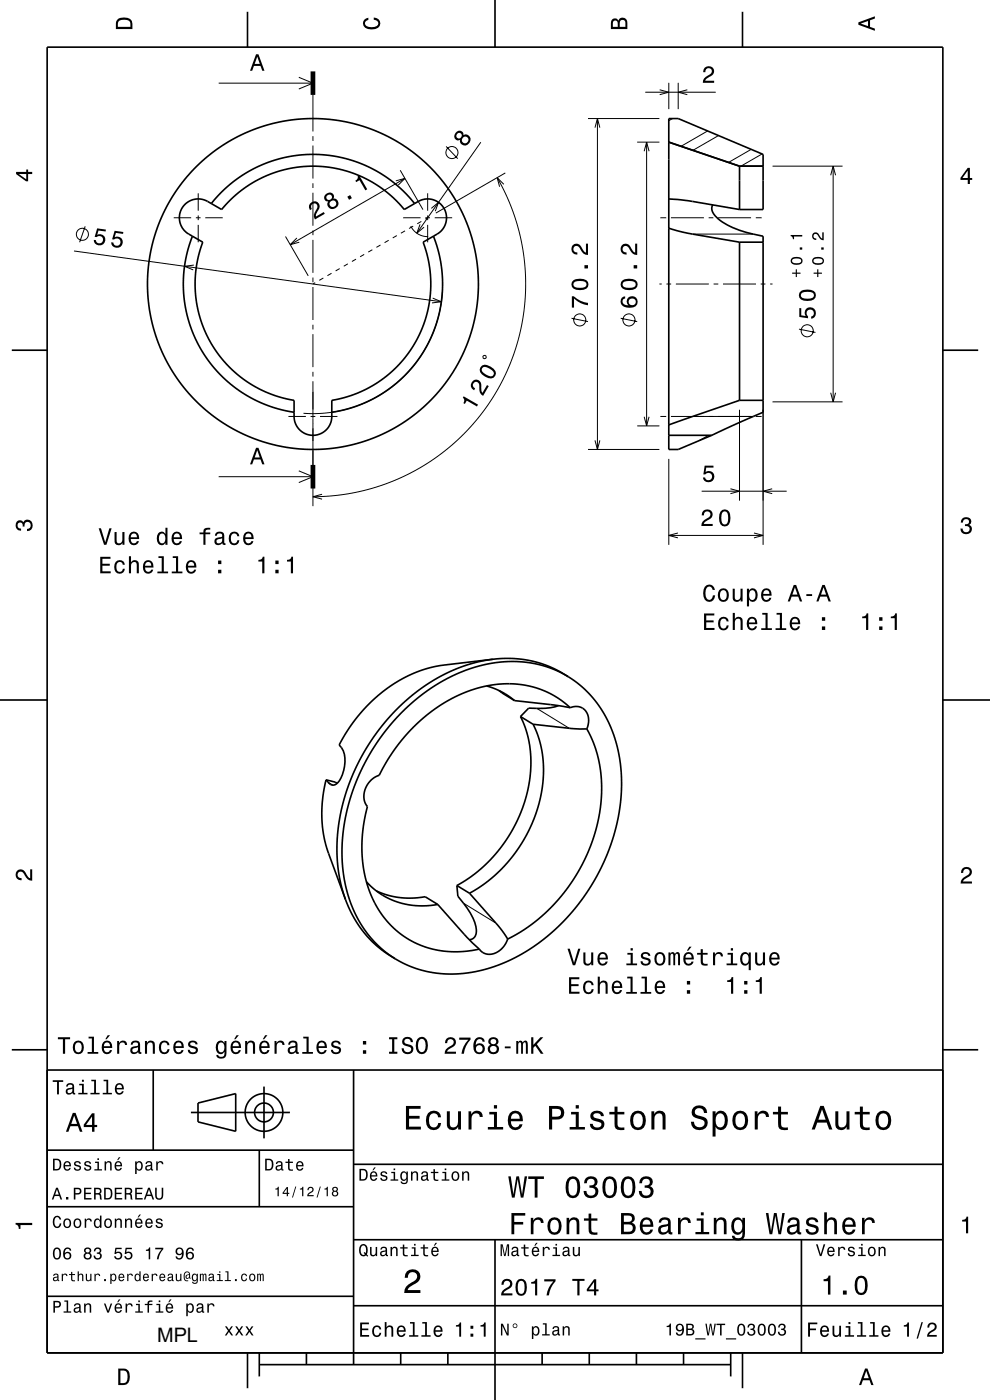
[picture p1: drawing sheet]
<svg xmlns="http://www.w3.org/2000/svg" width="210mm" height="297mm" viewBox="0 0 210 297" stroke-linecap="round" stroke-linejoin="round" font-family="sans-serif">
<defs><g id="words">
<text font-size="4.2" fill="#010101" x="33.3" y="284.6">MPL</text>
</g></defs>
<g fill="none" stroke="#000" stroke-width=".21">
<path d="M46.4 17.6h20M63.4 16.4l3 1.2-3 1.3M136.9 19.6h14.9M139.9 19l2 .6-2 .5M141.9 17.6v5.5M143.9 17.6v5.5M145.8 19l-1.9 .6 1.9 .5M66.4 20.1v7.8M66.4 28.9v1M66.4 30.9v7M66.4 38.9v1M84 38.4l1.9-.6-1.4 1.5"/>
<path d="M84.9 36.1l4.8 8.4M85.9 37.8l-24.3 14.1M94.6 31.1l2.5 2.6M102 30.2l-13.6 19.3M105.5 37.7l2.6 5.4 1.9 5.4 1.1 5.4 .4 6-.3 6-.5 2.9-.7 3.2-2 5.7-2.5 5.1-3.2 4.8-3.8 4.3-4.3 3.9-2.4 1.7-2.7 1.8-5.4 2.6-5.7 2-5.6 1.1-6 .4M106.9 39.1l-1.4-1.4 .5 1.9M107.2 36.7l-14.8 8.5M124.7 25.1h15.2M126.2 27.1l.5-2 .5 2M126.7 25.1v70.3M135.2 30.2h4.7M136.6 32.1l.6-1.9 .5 1.9"/>
<path d="M137.2 30.2v60.1M142.7 25.1l-.8 .5M150.1 27.8l-5.6 3.2M152.4 28.8l-5.4 3.1M159.3 31.7l-4.8 2.8M161.7 32.7l-4.5 2.5M163.9 35.2h14.8M176.2 37.2l.5-2 .5 2M176.7 35.2v50.1M15.7 53.2l77.9 10.8M18.1 48l-1.2 3.4M36.8 46.2h3.7"/>
<path d="M41.1 56.2l-2 .3 1.9 .8M41.5 46.2h1M42 41v3.7M42 45.7v1M42 47.7v3.7M43.5 46.2h3.7M60.6 50.2l4.8 8.3M63 50.5l-1.4 1.4 1.9-.5M66.4 40.9v7M66.4 48.9v1M66.4 50.9v7M66.4 58.9v1"/>
<path d="M66.9 60l-.5 .3M68.6 59l-.9 .5M70.3 58l-.8 .5M72.1 57l-.9 .5M73.8 56l-.9 .5M75.5 55l-.8 .5M77.3 54l-.9 .5M79 53l-.9 .5M80.7 52l-.9 .5M82.4 51l-.8 .5M84.2 50l-.9 .5M85.5 46.2h3.7"/>
<path d="M85.9 49l-.9 .5M87.1 48a4 4 0 0 0 3.7 2.2M87.6 48l-.8 .5M89.1 47.6l-.7 1.9 1.6-1.3M89.4 47l-.9 .5M90.2 46.2h1M90.7 41v3.7M90.7 45.7v1M90.7 47.7v3.7M90.7 46.2l-.5 .3M91.5 44.2l1.5-1.3-.7 1.9M92.2 46.2h3.7"/>
<path d="M140.1 46.2h1.2M142.3 46.2h7M146.9 49.7h12.9M150.3 46.2h1M152.3 46.2h7M160.3 46.2h1.3M66.4 60.9v7M66.4 68.9v1M66.4 70.9v7M66.4 78.9v1M91.8 63.2l1.8 .8-2 .3M93.8 62l-.3 2.7-.6 2.7-.8 2.6-1 2.3-1.2 2.2-1.5 2.3-1.8 2.1-1.9 1.9-2.2 1.7-2.3 1.5-2.2 1.2-2.8 1.1-2.6 .7-2.7 .5-3 .2h-2.5"/>
<path d="M102.5 75.5h.6l-.1 .5h-.5zM121.2 67.5l3.5 .7M131.7 67.5l3.5 .7M139.9 60.3h.5M141.4 60.3h1M143.4 60.3h7M151.4 60.3h1M153.4 60.3h7M161.4 60.3h1M163.4 60.3h.5M169.5 69.8l3.5 .7M61.2 88.3h3.7"/>
<path d="M63.4 99.9l3 1.2-3 1.3M65.9 88.3h1M66.4 80.9v26.5M67.9 88.3h3.7M124.7 95.4h15.2M126.2 93.4l.5 2 .5-2M135.2 90.3h4.7M136.6 88.4l.6 1.9 .5-1.9M140.1 88.3h1.2M141.9 97.4v18.2M142.3 88.3h17.5M150.3 92.4l-1.9 1.1"/>
<path d="M156.9 86.9v19.3M160.3 88.3h1.3M161.9 86.9v28.7M163.9 85.3h14.8M176.2 83.3l.5 2 .5-2M46.4 101.1h20M68.3 104.9l-1.9 .5 1.9 .5M141.9 113.6h20M143.8 113.1l-1.9 .5 1.9 .5M148.8 104.2h18.1M154.9 103.7l2 .5-2 .5M159.9 113.1l2 .5-2 .5"/>
<path d="M163.8 103.7l-1.9 .5 1.9 .5M113.9 150.3l6.9 4.2M69.6 166l1 .6M98.3 191.6l6.9 4.2"/>
<circle cx="95.9" cy="32.4" r="1.28"/>
<circle cx="17.5" cy="49.7" r="1.28"/>
<circle cx="123" cy="67.9" r="1.28"/>
<circle cx="133.4" cy="67.9" r="1.28"/>
<circle cx="171.2" cy="70.2" r="1.28"/>
</g>
<g fill="none" stroke="#000" stroke-width=".35">
<path d="M10 10h190v277h-190zM52.5 2.5v7.5M105 0v10M157.5 2.5v7.5M141.9 30.2l15 5M156.9 35.2h5M156.9 35.2v9.2M40.8 50.1l-.9 2.9-.7 3.1-.3 3 .1 3.3 .4 2.9 .7 2.9 1.1 3.1 1.3 2.7 1.8 2.7 2 2.3 1.9 1.9 2.6 2 2.5 1.6 3 1.3 2.8 1 3.3 .7M44.8 43.2l1.9-2.1 2.4-2.2 2.4-1.8 2.8-1.6 3-1.2 2.7-.8 3.2-.6 3-.1 3.2 .1 3.2 .6 2.9 .8 3 1.3 2.8 1.6 2.2 1.6 2.5 2.1 1.9 2.3M87.9 43.2l.8-.5a4 4 0 0 1 5.5 1.5 4 4 0 0 1-1.5 5.5l-.8 .4M87.9 43.2l-2.1 1.2-1.7-1.8-2.1-1.8-2.2-1.6-2.4-1.4-2.8-1.1-2.6-.8-2.7-.5-2.5-.1-3 .1-2.7 .4-2.7 .7-2.3 1-2.4 1.2-2.5 1.7-2.1 1.8-2.1 2.2-3-1.7a4 4 0 0 0-5.4 1.5 4 4 0 0 0 1.4 5.5l3 1.7-.8 2.6-.6 2.9-.2 2.8 .1 2.7 .3 2.5 .8 2.9 .9 2.6 1.3 2.4 1.5 2.3 1.9 2.3 1.8 1.7 2.2 1.7 2.6 1.6 2.2 1 2.9 1 2.5 .5v3.4a4 4 0 0 0 4 4.1 4 4 0 0 0 4-4.1v-3.4l2.7-.6 2.8-.9 2.5-1.2 2.3-1.5 2.2-1.7 1.9-1.9 1.8-2.1 1.6-2.5 1.2-2.5 .9-2.6 .7-2.7 .3-2.4 .1-2.8-.3-2.7-.5-2.7-.8-2.7 2.1-1.3M91.9 50.1l1 2.9 .6 3 .4 3.2-.1 3.2-.5 3.2-.7 3-1 2.5-1.4 2.9-1.8 2.7-1.9 2.3-2.2 2.1-2.4 1.8-2.5 1.6-3 1.4-2.8 .9-3.2 .7"/>
<path d="M141.9 48.4l4.1 1.1 10.9 1.9M141.9 42.2l4 .4 11 1.8M151.2 43.5a2.41 2.41 0 0 0 1.1 2.9l.5 .4a20.2 20.2 0 0 0 9.1 3.3v37.4l-10.9 4.9M156.9 44.4h5v-11.6l-18-7.7h-2v70.3h2l7.1-3M156.9 51.4h5M156.9 51.4v33.5M2.5 74.3h7.5M200 74.3h7.5M141.9 92.4h9.1M156.9 84.9l-15 5.2M156.9 84.9h5M104.6 139.9l-12.5 1.5-3.6 1.1-3.5 1.7-3.9 2.6-3.3 3-3.3 4-2.6 4.2a5.2 5.2 0 0 1 1 5.4 3.8 3.8 0 0 1-2.2 3.2l-.8-.3-.7-.9"/>
<path d="M104.6 139.9l4.2-.2 4 .5 3.9 1.3 3.9 2.1M104.6 139.9l-3.8 .7-3.8 1.2-3.7 1.8-3.4 2.1-3.5 2.6-3.3 3.3-2.9 3.4-2.3 3.5-2.2 3.9-1.7 3.9-1.3 4.2-.9 4.5-.3 4.2 .1 4.1 .6 4 1.1 3.5M0 148.5h10M103.2 145.5l3.2 1.3 2.7 1.8M105.9 146.5l3.2 2.1M109.1 148.6l8.4 1 3.4 .5M110.4 152l1 2.2 .6 2 .4 2.2 .2 2.9-.1 2.6-.3 2.3-.5 2.6-.9 2.8-1.1 2.5-1.3 2.4-1.6 2.6-1.5 1.9-1.9 2-2 1.8-2.1 1.6-2.4 1.5M110.4 152l2.7 1.7M113.1 153.7l.9 2.1 .6 2.1 .5 2.3 .2 2.7-.1 2.6-.3 2.6-.6 2.6-.9 2.5-1.1 2.8-1.5 2.6-1.5 2.3-1.5 1.9-1.7 1.9-2 1.8-2.1 1.5-2.4 1.5M113.1 153.7l8.4 .9h3M118.5 149.7a15.6 15.6 0 0 1-6.4 .5l-1.7 1.8M120.6 143.6l-2.6-1.4-2.6-.9-2.7-.7-2.6-.2h-2.9l-2.7 .3-3 .6-2.7 .9-2.7 1.2-3.1 1.6-2.4 1.6-2.8 2.2-2.7 2.5-2.3 2.5-2.2 2.8-1.8 2.7-1.8 3.3-1.4 3.1-1 2.8-1 3.5-.6 3.1-.4 3.3-.1 3.2 .3 3.2 .5 3 .8 2.9 1 2.6 1.2 2.4 1.6 2.3 1.7 2 2 1.8 2.2 1.6"/>
<path d="M120.6 143.6l2.1 1.5 2 1.8 1.8 2.1 1.5 2.2 1.2 2.3 1.1 2.8 .8 2.9 .5 3 .2 3.1v2.8l-.3 3.3-.6 3.3-1.1 3.7-1.1 3.1-1.6 3.3-1.6 2.9-1.9 2.9-2.1 2.7-2.2 2.4-2.7 2.5-2.6 2.1-2.6 1.7-2.9 1.5-2.9 1.3-2.7 .8-3 .7-3.1 .3h-2.9l-2.8-.4-2.5-.6-2.4-.9-2.4-1.3M120.9 150.1a2.78 2.78 0 0 1 3.1 .4 2.78 2.78 0 0 1 .8 3l-.3 1.1M120.9 150.1l-2.1-1.7-2.1-1.3-2.7-1.1-2.5-.6-2.7-.3h-3l-2.6 .4-3.1 .9-3 1.1-2.8 1.6-2.8 1.8-2.4 2-2.4 2.4-2 2.3-2 2.8-1.9 3.3a1.29 1.29 0 0 1-1.2 1.1 4.4 4.4 0 0 0-1.7 6.3l-.6 3.1-.5 3.3v3.4l.3 3.2 .7 3.2 1 2.8 1.2 2.4 1.6 2.3 1.7 1.9 2.3 1.9 2.3 1.3 2.4 1 2.6 .7 2.9 .3 2.9-.1 3-.5M124.5 154.6l1.3 2.7 .9 2.6 .6 3 .3 3.2v3.2l-.4 3.3-.7 3.1-1.1 3.5-1.4 3.2-1.8 3.2-1.6 2.5-2.4 3-2.5 2.6-2.6 2.2-2.6 1.7-2.8 1.6M200 148.5h10M69.2 165.4l-.6 2.6-.3 3.1v2.7l.3 3.2 .9 3.5 3.8 10.3M69.2 165.4l1.9 .5 .4 .3M73.3 190.8l1.8 4 2.4 3.4 3 2.9 3.3 2.3M77.7 187.1l1.3 1.2 1.7 1.3 1.8 1 2 .8 1.9 .5 2 .2 2 .1 2.5-.3M79.8 189l2.4 .9 2.7 .5 2.7 .1 2.6-.3 2.7 1.7M92.9 191.9l6.2 7 2.6 2.4M96.9 187.9l2.7 1.6"/>
<path d="M96.9 187.9l.2 2.2a14.1 14.1 0 0 1 3.9 7.2 1.73 1.73 0 0 1-1.4 2.1M99.6 189.5l6.2 7 1.9 2.7M107.7 199.2a4 4 0 0 1-5.1 3l-.9-.9M2.5 222.7h7.5M10 227h190M32.5 227v17M40.5 236h21M42 234l8-2v8l-8-2zM56 230.5v11M75 227v62.5M200 222.7h7.5M10 244h65"/>
<path d="M10 256h65M55 244v12M75 247h125M10 275h65M75 277h125M75 263h125M105 263v34M170 263v24M52.5 287v7.5M55 289.5h100M55 287v5M65 287v2.5"/>
<path d="M85 287v2.5M95 287v2.5M115 287v2.5M125 287v2.5M135 287v2.5M145 287v2.5M155 287v5M157.5 287v7.5"/>
<circle cx="66.4" cy="60.3" r="35.1"/>
<circle cx="56" cy="236" r="2"/>
<circle cx="56" cy="236" r="4"/>
</g>
<path d="M66.4 15.1v5M66.4 98.6v5" fill="none" stroke="#000" stroke-width="1" stroke-linecap="butt"/>
<g fill="#000">
<path d="M25 4a2.2 2.2 0 0 0-.4 2.2h3.5v-1.2a1.42 1.42 0 0 0-1.8-1.3zM25.3 4.4a2.13 2.13 0 0 1 2.3 .3l.1 1h-2.7l.1-1z" fill-rule="evenodd"/>
<path d="M54.3 11.5l-1.3 3.5h.5l.4-1h1.4l.3 1h.5l-1.3-3.5zM54.6 12l.5 1.6h-1.1z" fill-rule="evenodd"/>
<path d="M77.3 4.2l.8-.4v.4a.7 .7 0 0 0-.7 .5 .7 .7 0 0 0 .4 .8 1.7 1.7 0 0 0 2.5-.5 .9 .9 0 0 0-1-.8v-.5a1.24 1.24 0 0 1 1.4 1.1 1.24 1.24 0 0 1-1.1 1.4 2.22 2.22 0 0 1-2.5-.7l-.1-.5z" fill-rule="evenodd"/>
<path d="M129.8 4.2l-.2 .7v1.3h3.5v-1.4a.98 .98 0 0 0-.8-1 .98 .98 0 0 0-1.1 .6 .83 .83 0 0 0-1.4-.2zM130.1 4.5a.54 .54 0 0 1 .7-.1 .54 .54 0 0 1 .2 .6v.7h-1zM131.6 4.4a.62 .62 0 0 1 .7-.1 .62 .62 0 0 1 .4 .6v.8h-1.2z" fill-rule="evenodd"/>
<path d="M149.5 14.4a1.18 1.18 0 0 1 1.9 .3 1.18 1.18 0 0 1-1 1.6l-.5 .4-.3 .4h1.9v.5h-2.4a1.8 1.8 0 0 1 1.4-1.8 .71 .71 0 0 0 .5-.8 .71 .71 0 0 0-.9-.5 .71 .71 0 0 0-.5 .8h-.4z" fill-rule="evenodd"/>
<path d="M182.1 4.7v.6l3.5 1.2v-.4l-1-.4v-1.4l1-.4v-.4zM182.6 5l1.5-.5v1z" fill-rule="evenodd"/>
<path d="M3.4 36.5v.4l2.1 1.6h.5v-1.6h.8v-.4h-.8v-.5h-.4v.5zM4 36.9h1.6v1.1z" fill-rule="evenodd"/>
<path d="M96.9 27.9a1.01 1.01 0 0 0-.6 1 1.01 1.01 0 0 0 .8 .9l.5-.1a1.11 1.11 0 0 0 1 1.2 1.11 1.11 0 0 0 1.2-1 1.03 1.03 0 0 0-.4-1.1 1.03 1.03 0 0 0-1.1-.1v-.3a.86 .86 0 0 0-1.4-.5zM98 29.7a.71 .71 0 0 1 1.4 0 .71 .71 0 0 1-1.4 0zM96.8 28.8a.6 .6 0 0 1 1.2 0 .6 .6 0 0 1-1.2 0z" fill-rule="evenodd"/>
<path d="M205.3 35.6l-1.6 2.1v.5h1.6v.8h.4v-.8h.5v-.4h-.5v-2.2zM205.3 36.2v1.6h-1.1z" fill-rule="evenodd"/>
<path d="M20.6 48.4l-.5 1.8 .4 .1a.79 .79 0 0 1 1.2 0 .79 .79 0 0 1-.2 1.1 .79 .79 0 0 1-1.1-.2v-.3h-.5a1.21 1.21 0 0 0 1.3 1.2 1.21 1.21 0 0 0 1.1-1.5 1.21 1.21 0 0 0-1.7-.8l.3-.9 1.5 .2 .1-.4zM24.3 49l-.5 1.8h.4a.79 .79 0 0 1 1.2 0 .79 .79 0 0 1-.2 1.2 .79 .79 0 0 1-1.1-.3v-.2l-.5-.1a1.21 1.21 0 0 0 1.3 1.2 1.21 1.21 0 0 0 1.1-1.5 1.21 1.21 0 0 0-1.7-.8l.3-.9 1.5 .2 .1-.4z" fill-rule="evenodd"/>
<path d="M65.8 43.2a1.15 1.15 0 0 0 0 1.4l.3-.3a.71 .71 0 0 1 .1-1 .71 .71 0 0 1 1 .1 .71 .71 0 0 1 0 1 1.81 1.81 0 0 0-.4 2.2l2.1-1.2-.2-.4-1.7 .9a2.22 2.22 0 0 1 .7-1.7 1.11 1.11 0 0 0-.5-1.4 1.11 1.11 0 0 0-1.4 .4zM69 41.3a.84 .84 0 0 0-.2 1 .84 .84 0 0 0 .8 .5 1.11 1.11 0 0 0 .4 1.5 1.11 1.11 0 0 0 1.6-.5 1.03 1.03 0 0 0 .1-1.1 1.03 1.03 0 0 0-1-.6 .89 .89 0 0 0-.2-1.1 .89 .89 0 0 0-1.2 0zM69.9 43.2a.71 .71 0 0 1 1.4 0 .71 .71 0 0 1-1.4 0zM69.2 41.9a.6 .6 0 0 1 1.2 0 .6 .6 0 0 1-1.2 0zM73.7 41.7l.3 .7 .6-.4-.3-.6zM75.8 37.3a.77 .77 0 0 1-.4 1l.2 .3 .7-.4 1.2 2.2 .4-.2-1.8-3.1z" fill-rule="evenodd"/>
<path d="M168 57.8v.3h.8v.7h.2v-.7h.8v-.3h-.8v-.7h-.2v.7zM168 54.7a.79 .79 0 0 0-.3 .9 .79 .79 0 0 0 .7 .5 1.33 1.33 0 0 0 1.8-.8 1.42 1.42 0 0 0-2.2-.6zM168.1 55.1a1.66 1.66 0 0 1 1.8 0v.5a1.66 1.66 0 0 1-1.8 0zM169.7 52.5v.5h.5v-.5zM167.7 49.9v.2a.54 .54 0 0 1 .5 .6h.2v-.5h1.8v-.3z" fill-rule="evenodd"/>
<path d="M172.6 57.8v.3h.7v.7h.3v-.7h.8v-.3h-.8v-.7h-.3v.7zM172.6 54.7a.79 .79 0 0 0-.3 .9 .79 .79 0 0 0 .7 .5 1.33 1.33 0 0 0 1.8-.8 1.42 1.42 0 0 0-2.2-.6zM172.6 55.1a1.67 1.67 0 0 1 1.8 0v.5a1.67 1.67 0 0 1-1.8 0zM174.2 52.5v.5h.5v-.5zM172.5 49.5a.84 .84 0 0 0-.2 .9 .84 .84 0 0 0 .8 .5v-.3a.49 .49 0 0 1-.5-.4 .49 .49 0 0 1 .3-.6 .49 .49 0 0 1 .6 .4l.1 .2a1.14 1.14 0 0 0 1.1 .8v-1.7h-.3v1.3l-.3-.2-.7-1a.77 .77 0 0 0-.9 .1z" fill-rule="evenodd"/>
<path d="M121.3 62.9v2.4h.5v-2a5.2 5.2 0 0 0 2.9 1.5v-.5a5.3 5.3 0 0 1-3-1.4zM121.7 59.4a1.13 1.13 0 0 0-.5 1.3 1.13 1.13 0 0 0 1 .8 2.28 2.28 0 0 0 2.5-.6 1.14 1.14 0 0 0-.9-1.7 2.86 2.86 0 0 0-2.1 .2zM121.7 60a2.37 2.37 0 0 1 2.6 0v.7a2.38 2.38 0 0 1-2.6 0zM124 56.3v.6h.7v-.6zM121.5 52a1.2 1.2 0 0 0-.2 1.3 1.2 1.2 0 0 0 1.2 .7v-.4a.7 .7 0 0 1-.9-.6 .7 .7 0 0 1 .5-.8 .7 .7 0 0 1 .9 .5 1.8 1.8 0 0 0 1.7 1.4v-2.4h-.4v1.9a2.23 2.23 0 0 1-1.2-1.5 1.1 1.1 0 0 0-1.6-.1z" fill-rule="evenodd"/>
<path d="M131.9 63.2a1.33 1.33 0 0 0-.1 1.4 1.33 1.33 0 0 0 1.4 .7 1.63 1.63 0 0 0 2.1-1.3 1.15 1.15 0 0 0-1.6-1.1 1.15 1.15 0 0 0-.4 1.9 1.02 1.02 0 0 1-1.3-.8 .58 .58 0 0 1 .6-.7v-.4zM133.4 64.1a.75 .75 0 0 1 1.5 0 .75 .75 0 0 1-1.5 0zM132.1 59.4a1.13 1.13 0 0 0-.4 1.3 1.13 1.13 0 0 0 1 .8 2.28 2.28 0 0 0 2.5-.6 1.14 1.14 0 0 0-1-1.7 2.86 2.86 0 0 0-2.1 .2zM132.1 60a2.37 2.37 0 0 1 2.7 0v.7a2.38 2.38 0 0 1-2.7 0zM134.4 56.3v.6h.8v-.6zM131.9 52a1.2 1.2 0 0 0-.2 1.3 1.2 1.2 0 0 0 1.2 .7v-.4a.71 .71 0 0 1-.8-.6 .71 .71 0 0 1 .5-.8 .71 .71 0 0 1 .8 .5 1.79 1.79 0 0 0 1.8 1.4v-2.4h-.5v1.9a2.22 2.22 0 0 1-1.1-1.5 1.11 1.11 0 0 0-1.7-.1z" fill-rule="evenodd"/>
<path d="M169.6 65.4v1.8l1.8 .3v-.4a.79 .79 0 0 1-.2-1.1 .79 .79 0 0 1 1.2-.1 .79 .79 0 0 1-.1 1.2l-.2 .1v.4a1.21 1.21 0 0 0 1-1.5 1.21 1.21 0 0 0-1.6-.8 1.21 1.21 0 0 0-.6 1.7l-.9-.1v-1.5zM169.9 61.7a1.13 1.13 0 0 0-.4 1.3 1.13 1.13 0 0 0 1 .8 2.28 2.28 0 0 0 2.5-.6 1.14 1.14 0 0 0-.9-1.7 2.89 2.89 0 0 0-2.2 .2zM170 62.3a2.38 2.38 0 0 1 2.6 0v.7a2.38 2.38 0 0 1-2.6 0z" fill-rule="evenodd"/>
<path d="M54.3 95l-1.3 3.5h.5l.4-1h1.4l.3 1h.5l-1.3-3.5zM54.6 95.5l.5 1.5h-1.1z" fill-rule="evenodd"/>
<path d="M98.4 84.1l-.2 .3a.77 .77 0 0 1 .1 1.1l.3 .2 .4-.7 2.2 1.2 .2-.4zM100.3 80.8a1.16 1.16 0 0 0 .3 2l.2-.4a.7 .7 0 0 1-.5-.9 .7 .7 0 0 1 .9-.5 .7 .7 0 0 1 .5 .9 1.8 1.8 0 0 0 .8 2.1l1.2-2.1-.4-.2-1 1.6a2.2 2.2 0 0 1-.2-1.8 1.07 1.07 0 0 0-1.8-.7zM102.3 77.5a1.14 1.14 0 0 0-.1 1.9 2.27 2.27 0 0 0 2.5 .7 1.14 1.14 0 0 0 0-1.9 2.32 2.32 0 0 0-2.4-.7zM102.3 78.1l.2-.2a2.36 2.36 0 0 1 2.3 1.3l-.4 .6a2.37 2.37 0 0 1-2.2-1.3z" fill-rule="evenodd"/>
<path d="M3.6 110.6a.86 .86 0 0 1 1.4 .2 1.06 1.06 0 0 1 1.2-.5 1.06 1.06 0 0 1 .7 1.2 1.1 1.1 0 0 1-1.2 1.2v-.5a.71 .71 0 0 0 .8-1 .71 .71 0 0 0-1.3-.1v.6h-.4a.61 .61 0 0 0-.3-.8 .61 .61 0 0 0-.8 .3 .61 .61 0 0 0 .2 .8l.6 .1v.5a1.15 1.15 0 0 1-1.2-.7 1.15 1.15 0 0 1 .3-1.3z" fill-rule="evenodd"/>
<path d="M20.9 112.1l1.2 3.5h.5l1.1-3.5h-.5l-.9 3-.9-3zM24.3 112.9v1.7a.89 .89 0 0 0 .6 1 .89 .89 0 0 0 1.1-.4v.4h.4v-2.7h-.4v1.5a.65 .65 0 0 1-.4 .8 .65 .65 0 0 1-.8-.3l-.1-2zM27.6 113.2a1.54 1.54 0 0 0 .8 2.5 1.06 1.06 0 0 0 1.1-.9h-.5l-.2 .4-.4 .1a.76 .76 0 0 1-.7-.9h1.8a1.17 1.17 0 0 0-.5-1.4 1.17 1.17 0 0 0-1.4 .2zM27.9 113.4a.66 .66 0 0 1 .8-.2 .66 .66 0 0 1 .4 .8h-1.4zM33.5 113.2a1.57 1.57 0 0 0 .8 2.5l.5-.2 .3-.3v.4h.4v-3.6h-.4v1.3a.89 .89 0 0 0-1.6-.1zM33.9 113.4a.62 .62 0 0 1 .7-.2 .62 .62 0 0 1 .4 .6 1.11 1.11 0 0 1-.6 1.5 1.19 1.19 0 0 1-.5-1.9zM36.7 113.2a1.54 1.54 0 0 0 .8 2.5 1.06 1.06 0 0 0 1.1-.9h-.5l-.2 .4-.4 .1a.76 .76 0 0 1-.7-.9h1.8a1.17 1.17 0 0 0-.5-1.4 1.17 1.17 0 0 0-1.4 .2zM37 113.4a.66 .66 0 0 1 .8-.2 .66 .66 0 0 1 .4 .8h-1.4zM42.3 113v.3h.8v2.3h.5v-2.3h1v-.3h-1v-.4l.3-.2h.7v-.4a1.04 1.04 0 0 0-1.5 .7v.3zM45.9 113l-.3 .7h.4a.55 .55 0 0 1 .7-.6 .55 .55 0 0 1 .3 .8h-.2a1 1 0 0 0-1 .3 1 1 0 0 0-.3 1 .94 .94 0 0 0 1.7 0l.1 .3 .5 .1v-.4h-.2v-1.6a1.02 1.02 0 0 0-1.7-.6zM46 114.5l1.1-.3a.77 .77 0 0 1-.2 .9 .77 .77 0 0 1-.9 .1zM48.8 113.2a1.53 1.53 0 0 0 .9 2.5 1.05 1.05 0 0 0 1.1-1.1h-.5a.67 .67 0 0 1-.6 .7 .67 .67 0 0 1-.7-.6 1.12 1.12 0 0 1 .7-1.5 .6 .6 0 0 1 .6 .6h.5a1.09 1.09 0 0 0-.8-1 1.09 1.09 0 0 0-1.2 .4zM51.9 113.2a1.54 1.54 0 0 0 .8 2.5 1.06 1.06 0 0 0 1.1-.9h-.5l-.2 .4-.4 .1a.76 .76 0 0 1-.7-.9h1.8a1.17 1.17 0 0 0-.5-1.4 1.17 1.17 0 0 0-1.4 .2zM52.2 113.4a.66 .66 0 0 1 .8-.2 .66 .66 0 0 1 .3 .8h-1.3z" fill-rule="evenodd"/>
<path d="M149.2 108.4l-.3 .9h.4a.7 .7 0 0 1 .5-.8 .7 .7 0 0 1 .9 .5 .7 .7 0 0 1-.5 .9 1.8 1.8 0 0 0-1.4 1.7h2.4v-.4h-1.9a2.19 2.19 0 0 1 1.5-1.2 1.14 1.14 0 0 0 0-1.7 1.14 1.14 0 0 0-1.6 .1zM152.8 108.5a2.66 2.66 0 0 0 .4 3.1 1.14 1.14 0 0 0 1.7-.9 2.31 2.31 0 0 0-.6-2.5l-.6-.1-.5 .1zM153.4 108.6h.7a2.38 2.38 0 0 1 0 2.6h-.7a2.37 2.37 0 0 1 0-2.6z" fill-rule="evenodd"/>
<path d="M149.5 98.8h1.8v.4h-1.5l-.1 .9a1.21 1.21 0 0 1 1.7 .6 1.21 1.21 0 0 1-.8 1.6 1.21 1.21 0 0 1-1.5-1h.5a.8 .8 0 0 0 1.2 .4 .8 .8 0 0 0 0-1.3 .8 .8 0 0 0-1.2 .2h-.4z" fill-rule="evenodd"/>
<path d="M204.1 110a1.08 1.08 0 0 1 1.4-.2 1.08 1.08 0 0 1 .4 1.3l-.3 .3a1.06 1.06 0 0 1 .5 1.2 1.06 1.06 0 0 1-1.2 .7 1.1 1.1 0 0 1-1.2-1.2h.5a.71 .71 0 0 0 1 .8 .71 .71 0 0 0 .1-1.3h-.6v-.4a.61 .61 0 0 0 .8-.3 .61 .61 0 0 0-.2-.8 .61 .61 0 0 0-.9 .2l-.1 .6h-.5z" fill-rule="evenodd"/>
<path d="M21.3 118.1v3.5h2.2v-.4h-1.8v-1.2h1.6v-.4h-1.6v-1.1h1.7v-.4zM24.5 119.2a1.53 1.53 0 0 0 .9 2.5 1.06 1.06 0 0 0 1.1-1h-.4a.67 .67 0 0 1-.7 .6 .67 .67 0 0 1-.7-.6 1.12 1.12 0 0 1 .7-1.5 .6 .6 0 0 1 .6 .6h.5a1.09 1.09 0 0 0-.8-.9 1.09 1.09 0 0 0-1.2 .3zM27.3 118v3.6h.5v-1.5a.63 .63 0 0 1 .5-.9 .63 .63 0 0 1 .7 .7v1.7h.5v-1.8a.88 .88 0 0 0-.6-.9 .88 .88 0 0 0-1.1 .4v-1.3zM30.6 119.2a1.54 1.54 0 0 0 .8 2.5 1.05 1.05 0 0 0 1.1-.9h-.4l-.3 .4-.3 .1a.75 .75 0 0 1-.7-.9h1.7a1.16 1.16 0 0 0-.4-1.4 1.16 1.16 0 0 0-1.5 .2zM31 119.4a.66 .66 0 0 1 .8-.1 .66 .66 0 0 1 .3 .7h-1.3zM33.6 118v.4h.7v2.8h-.9v.4h2.3v-.4h-1v-3.2zM36.6 118v.4h.7v2.8h-.9v.4h2.3v-.4h-.9v-3.2zM39.7 119.2a1.54 1.54 0 0 0 .8 2.5 1.06 1.06 0 0 0 1.1-.9h-.4l-.2 .4-.4 .1a.75 .75 0 0 1-.7-.9h1.8a1.16 1.16 0 0 0-.5-1.4 1.16 1.16 0 0 0-1.5 .2zM40.1 119.4a.66 .66 0 0 1 .8-.1 .66 .66 0 0 1 .3 .7h-1.3zM46.3 120.9v.7h.7v-.7zM46.3 118.9v.8h.7v-.8z" fill-rule="evenodd"/>
<path d="M54.8 118.8v.3h.8v2.5h.5v-3.5h-.4a.77 .77 0 0 1-.9 .7zM58.4 120.9v.7h.7v-.7zM58.4 118.9v.8h.7v-.8zM60.9 118.8v.3h.8v2.5h.5v-3.5h-.4a.77 .77 0 0 1-.9 .7z" fill-rule="evenodd"/>
<path d="M149.3 130.1v3.5h2.3v-.4h-1.8v-1.2h1.6v-.4h-1.6v-1h1.7v-.5zM152.6 131.2a1.53 1.53 0 0 0 .9 2.5 1.06 1.06 0 0 0 1.1-1h-.5a.67 .67 0 0 1-.6 .6 .67 .67 0 0 1-.7-.6 1.12 1.12 0 0 1 .7-1.5 .59 .59 0 0 1 .6 .6h.5a1.09 1.09 0 0 0-.8-.9 1.09 1.09 0 0 0-1.2 .3zM155.4 130v3.6h.5v-1.5a.63 .63 0 0 1 .4-.8 .63 .63 0 0 1 .8 .4v1.9h.4v-1.7a.88 .88 0 0 0-.6-1 .88 .88 0 0 0-1 .4v-1.3zM158.7 131.2a1.55 1.55 0 0 0 .8 2.5 1.07 1.07 0 0 0 1.1-.8h-.4l-.3 .3-.3 .1a.76 .76 0 0 1-.7-.9h1.7a1.17 1.17 0 0 0-.5-1.4 1.17 1.17 0 0 0-1.4 .2zM159 131.4a.66 .66 0 0 1 .8-.1 .66 .66 0 0 1 .4 .7h-1.3zM161.7 130v.4h.7v2.9h-.9v.3h2.2v-.3h-.9v-3.3zM164.7 130v.4h.7v2.9h-.9v.3h2.3v-.3h-.9v-3.3zM167.8 131.2a1.54 1.54 0 0 0 .8 2.5 1.07 1.07 0 0 0 1.1-.8h-.4l-.3 .3-.3 .1a.76 .76 0 0 1-.7-.9h1.7a1.17 1.17 0 0 0-.4-1.3 1.17 1.17 0 0 0-1.5 .1zM168.2 131.4a.66 .66 0 0 1 .8-.1 .66 .66 0 0 1 .3 .7h-1.3zM174.3 132.9v.7h.7v-.7zM174.3 130.9v.8h.7v-.8z" fill-rule="evenodd"/>
<path d="M149.5 124.5a2.51 2.51 0 0 0 .4 3.1 1.27 1.27 0 0 0 1.8-1.3h-.5a.82 .82 0 0 1-1.1 .9 2.08 2.08 0 0 1 0-2.7 .72 .72 0 0 1 1.1 .7h.5a1.19 1.19 0 0 0-.9-1.1 1.19 1.19 0 0 0-1.3 .4zM152.6 125.2a1.53 1.53 0 0 0 .8 2.5 1.48 1.48 0 0 0 1.2-1.5 1.48 1.48 0 0 0-1.2-1.4l-.5 .1zM152.9 125.5a.67 .67 0 0 1 .7-.3 .67 .67 0 0 1 .5 .6 1.11 1.11 0 0 1-.7 1.5 1.17 1.17 0 0 1-.5-1.8zM155.4 124.9v1.8a.89 .89 0 0 0 .6 1 .89 .89 0 0 0 1.1-.5v.4h.4v-2.7h-.4v1.6a.65 .65 0 0 1-.4 .7 .65 .65 0 0 1-.8-.3v-2zM158.4 124.9v3.7h.5v-1.4a.93 .93 0 0 0 1 .5 .93 .93 0 0 0 .7-.8 1.5 1.5 0 0 0-.9-2.1l-.5 .1-.3 .4v-.4zM159.1 125.5a.63 .63 0 0 1 .7-.3 .63 .63 0 0 1 .4 .6 1.13 1.13 0 0 1-.6 1.5 1.19 1.19 0 0 1-.5-1.8zM161.7 125.2a1.54 1.54 0 0 0 .8 2.5 1.07 1.07 0 0 0 1.1-.9h-.4l-.2 .4-.4 .1a.76 .76 0 0 1-.7-.9h1.8a1.16 1.16 0 0 0-.5-1.4 1.16 1.16 0 0 0-1.5 .2zM162.1 125.4a.66 .66 0 0 1 .8-.1 .66 .66 0 0 1 .3 .7h-1.3zM168.4 124.1l-1.3 3.5h.5l.3-1h1.4l.4 1h.5l-1.3-3.5zM168.6 124.6l.6 1.5h-1.1zM171 126v.4h1.3v-.4zM174.4 124.1l-1.2 3.5h.4l.4-1h1.4l.4 1h.4l-1.3-3.5zM174.7 124.6l.5 1.5h-1z" fill-rule="evenodd"/>
<path d="M182.9 130.8v.4h.8v2.4h.5v-3.5h-.4a.77 .77 0 0 1-.9 .7zM186.5 132.9v.7h.7v-.7zM186.5 130.9v.8h.7v-.8zM189 130.8v.4h.8v2.4h.4v-3.5h-.3a.77 .77 0 0 1-.9 .7z" fill-rule="evenodd"/>
<path d="M3.6 184.7a1.22 1.22 0 0 1 2 .8l.4 .5 .4 .3v-1.9h.4v2.4a1.8 1.8 0 0 1-1.7-1.4 .71 .71 0 0 0-.9-.5 .71 .71 0 0 0-.5 .9 .71 .71 0 0 0 .9 .5v.4a1.19 1.19 0 0 1-1.2-.6 1.19 1.19 0 0 1 .2-1.4z" fill-rule="evenodd"/>
<path d="M204.2 184.2a1.18 1.18 0 0 1 1.9 .3 1.18 1.18 0 0 1-1 1.7l-.5 .4-.3 .4h1.9v.4h-2.4a1.81 1.81 0 0 1 1.4-1.7 .71 .71 0 0 0 .5-.9 .71 .71 0 0 0-.9-.5 .71 .71 0 0 0-.5 .9h-.5z" fill-rule="evenodd"/>
<path d="M120.7 207.3v3.5h2.2v-.4h-1.7v-1.2h1.5v-.4h-1.5v-1.1h1.7v-.4zM124 208.4a1.53 1.53 0 0 0 .8 2.5 1.05 1.05 0 0 0 1.1-1.1h-.4a.67 .67 0 0 1-.6 .7 .67 .67 0 0 1-.7-.6 1.12 1.12 0 0 1 .6-1.5 .6 .6 0 0 1 .7 .6h.4a1.09 1.09 0 0 0-.7-1 1.09 1.09 0 0 0-1.2 .4zM126.8 207.2v3.6h.4v-1.5a.63 .63 0 0 1 .4-.8 .63 .63 0 0 1 .8 .3l.1 2h.4v-1.8a.88 .88 0 0 0-.6-.9 .88 .88 0 0 0-1.1 .4v-1.3zM130.1 208.4a1.54 1.54 0 0 0 .8 2.5 1.06 1.06 0 0 0 1-.9h-.4l-.2 .4-.4 .1a.75 .75 0 0 1-.7-.9h1.8a1.16 1.16 0 0 0-.5-1.4 1.16 1.16 0 0 0-1.4 .2zM130.4 208.6a.66 .66 0 0 1 .8-.1 .66 .66 0 0 1 .3 .7h-1.3zM133.1 207.2v.4h.6v2.8h-.9v.4h2.3v-.4h-.9v-3.2zM136.1 207.2v.4h.7v2.8h-.9v.4h2.2v-.4h-.9v-3.2zM139.2 208.4a1.54 1.54 0 0 0 .8 2.5 1.06 1.06 0 0 0 1.1-.9h-.5l-.2 .4-.4 .1a.75 .75 0 0 1-.7-.9h1.8a1.17 1.17 0 0 0-.5-1.4 1.17 1.17 0 0 0-1.4 .2zM139.5 208.6a.66 .66 0 0 1 .8-.1 .66 .66 0 0 1 .3 .7h-1.3zM145.7 210.1v.7h.7v-.7zM145.7 208.1v.8h.7v-.8z" fill-rule="evenodd"/>
<path d="M120.4 201.3l1.1 3.5h.5l1.1-3.5h-.5l-.8 2.9-.9-2.9zM123.7 202.1v1.7a.89 .89 0 0 0 .7 1 .89 .89 0 0 0 1-.4v.4h.4v-2.7h-.4v1.5a.65 .65 0 0 1-.4 .8 .65 .65 0 0 1-.8-.3v-2zM127 202.3a1.54 1.54 0 0 0 .8 2.6 1.06 1.06 0 0 0 1.1-.9h-.4l-.3 .3-.3 .2a.76 .76 0 0 1-.7-1h1.8a1.17 1.17 0 0 0-.5-1.3 1.17 1.17 0 0 0-1.5 .1zM127.4 202.6a.66 .66 0 0 1 .8-.2 .66 .66 0 0 1 .3 .8h-1.3zM133.1 202.1v.4h.7v1.9h-.9v.4h2.2v-.4h-.9v-2.3zM133.8 201.1v.6h.4v-.6zM136.2 202.2a.75 .75 0 0 0-.2 .8 .75 .75 0 0 0 .7 .5l.9 .4a.63 .63 0 0 1-.6 .6 .63 .63 0 0 1-.7-.6h-.4a1.07 1.07 0 0 0 1.2 1 1.07 1.07 0 0 0 .9-1.2l-.4-.4-1.1-.3a.53 .53 0 0 1 .4-.7 .53 .53 0 0 1 .6 .5h.5a1.03 1.03 0 0 0-.7-.9 1.03 1.03 0 0 0-1.1 .3zM139.1 202.3a1.53 1.53 0 0 0 .9 2.6 1.48 1.48 0 0 0 1.2-1.5 1.48 1.48 0 0 0-1.2-1.4l-.5 .1zM139.4 202.6a.67 .67 0 0 1 .8-.2 .67 .67 0 0 1 .5 .6 1.11 1.11 0 0 1-.7 1.5 1.17 1.17 0 0 1-.6-1.9zM141.8 202.1v2.7h.4v-1.8l.2-.6h.3l.1 .2v2.2h.4v-2.1l.4-.4 .2 .2v.4v1.9h.4v-1.9a.69 .69 0 0 0-.5-.9l-.5 .4-.2-.3-.3-.1-.5 .3v-.2zM146.2 200.8l-.5 .9h.3l.7-.9zM145.2 202.3a1.54 1.54 0 0 0 .8 2.6 1.06 1.06 0 0 0 1.1-.9h-.4l-.2 .3-.4 .2a.75 .75 0 0 1-.7-1h1.8a1.16 1.16 0 0 0-.5-1.3 1.16 1.16 0 0 0-1.5 .1zM145.6 202.6a.66 .66 0 0 1 .8-.2 .66 .66 0 0 1 .3 .8h-1.3zM148.6 201.4v.7h-.7v.4h.7l.1 1.8a1.04 1.04 0 0 0 1.4 .5v-.3a.68 .68 0 0 1-1-.4v-1.6h1v-.4h-1v-.7zM151.2 202.1v2.7h.5v-1.6a.66 .66 0 0 1 .4-.8 .66 .66 0 0 1 .8 .3v.2h.5a.89 .89 0 0 0-.7-.9 .89 .89 0 0 0-1 .5v-.4zM154.3 202.1v.4h.7v1.9h-.9v.4h2.3v-.4h-.9v-2.3zM155 201.1v.6h.5v-.6zM157.3 202.3a1.57 1.57 0 0 0 .7 2.6l.5-.2 .3-.3v1.4h.5v-3.7h-.5v.4l-.1-.2a.87 .87 0 0 0-1.4 0zM157.6 202.6a.62 .62 0 0 1 .7-.2 .62 .62 0 0 1 .5 .6 1.11 1.11 0 0 1-.7 1.5 1.19 1.19 0 0 1-.5-1.9zM160.2 202.1v1.7a.89 .89 0 0 0 .6 1 .89 .89 0 0 0 1.1-.4v.4h.4v-2.7h-.5v1.5a.65 .65 0 0 1-.4 .8 .65 .65 0 0 1-.8-.3v-2zM163.5 202.3a1.54 1.54 0 0 0 .8 2.6 1.06 1.06 0 0 0 1-.9h-.4l-.2 .3-.4 .2a.75 .75 0 0 1-.7-1h1.8a1.17 1.17 0 0 0-.5-1.3 1.17 1.17 0 0 0-1.4 .1zM163.8 202.6a.66 .66 0 0 1 .8-.2 .66 .66 0 0 1 .3 .8h-1.3z" fill-rule="evenodd"/>
<path d="M154.3 208v.3h.8v2.5h.4v-3.5h-.3a.77 .77 0 0 1-.9 .7zM157.9 210.1v.7h.6v-.7zM157.9 208.1v.8h.6v-.8zM160.3 208v.3h.8v2.5h.5v-3.5h-.3a.77 .77 0 0 1-1 .7z" fill-rule="evenodd"/>
<path d="M11.2 229.2v.3h.9v2.7h.4v-2.7h.9v-.3zM14.3 230l-.3 .5h.4a.47 .47 0 0 1 .6-.4 .47 .47 0 0 1 .3 .6l-.2 .1a.84 .84 0 0 0-1 .2 .84 .84 0 0 0 0 1.1 .9 .9 0 0 0 1.3-.2l.1 .2 .5 .1v-.3l-.3-.1v-.1v-1.2a.87 .87 0 0 0-.6-.7 .87 .87 0 0 0-.8 .2zM14.4 231.3l.9-.3a.66 .66 0 0 1-.1 .7 .66 .66 0 0 1-.8 .1zM16.8 229.9v.3h.6v1.6h-.8v.4h2v-.4h-.8v-1.9zM17.4 229.1v.4h.4v-.4zM19.4 229.1v.3h.6v2.4h-.8v.4h1.9v-.4h-.7v-2.7zM22 229.1v.3h.6v2.4h-.8v.4h1.9v-.4h-.7v-2.7zM24.6 230.1a1.32 1.32 0 0 0 .7 2.1 .9 .9 0 0 0 .9-.7h-.3l-.2 .3-.4 .1a.65 .65 0 0 1-.5-.8h1.5a1 1 0 0 0-.4-1.2 1 1 0 0 0-1.3 .2zM24.9 230.3a.57 .57 0 0 1 .7-.1 .57 .57 0 0 1 .3 .6h-1.1z" fill-rule="evenodd"/>
<path d="M12.3 220v.5h1v3h.5v-3h1.1v-.5zM15.8 221.1a1.53 1.53 0 0 0 .8 2.5 1.48 1.48 0 0 0 1.2-1.4 1.48 1.48 0 0 0-1.2-1.5l-.5 .1zM16.1 221.4a.67 .67 0 0 1 .7-.2 .67 .67 0 0 1 .5 .5 1.11 1.11 0 0 1-.7 1.5 1.17 1.17 0 0 1-.5-1.8zM18.8 219.9v.4h.7v2.9h-.9v.3h2.2v-.3h-.9v-3.3zM22.8 219.6l-.5 .9h.3l.7-.9zM21.9 221.1a1.54 1.54 0 0 0 .8 2.5 1.06 1.06 0 0 0 1.1-.8h-.5l-.2 .3-.4 .1a.76 .76 0 0 1-.7-.9h1.8a1.16 1.16 0 0 0-.5-1.3 1.16 1.16 0 0 0-1.4 .1zM22.2 221.3a.66 .66 0 0 1 .8-.1 .66 .66 0 0 1 .3 .7h-1.3zM24.8 220.8v2.7h.5v-1.5a.66 .66 0 0 1 .3-.8 .66 .66 0 0 1 .9 .2v.3h.5a.89 .89 0 0 0-.7-.9 .89 .89 0 0 0-1.1 .5v-.5zM28 221l-.3 .6h.4a.55 .55 0 0 1 .7-.5 .55 .55 0 0 1 .4 .8h-.2a1 1 0 0 0-1.1 .2 1 1 0 0 0-.2 1.1 .93 .93 0 0 0 1.6 0l.1 .3 .6 .1v-.4h-.3v-1.6a1.02 1.02 0 0 0-1.7-.6zM28.2 222.5l1.1-.3a.77 .77 0 0 1-.2 .8 .77 .77 0 0 1-.9 .1l-.1-.3zM30.8 220.8v2.7h.4v-1.5a.63 .63 0 0 1 .5-.9 .63 .63 0 0 1 .7 .8v1.6h.5v-1.7a.89 .89 0 0 0-.7-1 .89 .89 0 0 0-1 .5v-.5zM34 221.1a1.53 1.53 0 0 0 .9 2.5 1.06 1.06 0 0 0 1.1-1h-.5a.67 .67 0 0 1-.6 .6 .67 .67 0 0 1-.7-.6 1.11 1.11 0 0 1 .7-1.5 .6 .6 0 0 1 .6 .6h.4a1.09 1.09 0 0 0-.7-.9 1.09 1.09 0 0 0-1.2 .3zM37.1 221.1a1.54 1.54 0 0 0 .7 2.5 1.06 1.06 0 0 0 1.1-.8h-.4l-.2 .3-.4 .1a.76 .76 0 0 1-.7-.9h1.8a1.16 1.16 0 0 0-.5-1.3 1.16 1.16 0 0 0-1.4 .1zM37.4 221.3a.66 .66 0 0 1 .8-.1 .66 .66 0 0 1 .3 .7h-1.3zM40.1 221a.75 .75 0 0 0-.2 .8 .75 .75 0 0 0 .7 .5l.9 .3a.63 .63 0 0 1-.6 .7 .63 .63 0 0 1-.6-.6h-.5a1.07 1.07 0 0 0 1.2 .9 1.07 1.07 0 0 0 .9-1.2l-.4-.3-1.1-.3a.54 .54 0 0 1 .5-.7 .54 .54 0 0 1 .6 .5h.4a1.03 1.03 0 0 0-.7-.9 1.03 1.03 0 0 0-1.1 .3zM46.1 221.1a1.58 1.58 0 0 0 .7 2.5l.5-.1 .3-.4a.73 .73 0 0 1-.3 1 .73 .73 0 0 1-1-.3h-.4a1.1 1.1 0 0 0 1.2 .8 1.1 1.1 0 0 0 .9-1.2v-2.6h-.4v.5l-.3-.4a.9 .9 0 0 0-1.2 .2zM46.4 221.4a.63 .63 0 0 1 .7-.2 .63 .63 0 0 1 .5 .5 1.11 1.11 0 0 1-.7 1.5 1.19 1.19 0 0 1-.5-1.8zM50.2 219.6l-.5 .9h.3l.7-.9zM49.2 221.1a1.54 1.54 0 0 0 .8 2.5 1.06 1.06 0 0 0 1.1-.8h-.5l-.2 .3-.3 .1a.76 .76 0 0 1-.7-.9h1.7a1.17 1.17 0 0 0-.5-1.3 1.17 1.17 0 0 0-1.4 .1zM49.5 221.3a.66 .66 0 0 1 .8-.1 .66 .66 0 0 1 .4 .7h-1.3zM52 220.8v2.7h.4v-1.5a.63 .63 0 0 1 .6-.9 .63 .63 0 0 1 .7 .8v1.6h.4v-1.7a.89 .89 0 0 0-.6-1 .89 .89 0 0 0-1.1 .5v-.5zM56.2 219.6l-.5 .9h.3l.7-.9zM55.3 221.1a1.54 1.54 0 0 0 .8 2.5 1.06 1.06 0 0 0 1.1-.8h-.5l-.2 .3-.4 .1a.76 .76 0 0 1-.7-.9h1.8a1.17 1.17 0 0 0-.5-1.3 1.17 1.17 0 0 0-1.4 .1zM55.6 221.3a.66 .66 0 0 1 .8-.1 .66 .66 0 0 1 .3 .7h-1.3zM58.2 220.8v2.7h.5v-1.5a.66 .66 0 0 1 .3-.8 .66 .66 0 0 1 .9 .2v.3h.5a.89 .89 0 0 0-.7-.9 .89 .89 0 0 0-1.1 .5v-.5zM61.4 221l-.3 .6h.4a.55 .55 0 0 1 .7-.5 .55 .55 0 0 1 .4 .8h-.2a1 1 0 0 0-1.1 .2 1 1 0 0 0-.2 1.1 .93 .93 0 0 0 1.6 0l.1 .3 .6 .1v-.4h-.3v-1.6a1.02 1.02 0 0 0-.7-.9 1.02 1.02 0 0 0-1 .3zM61.6 222.5l1.1-.3a.77 .77 0 0 1-.2 .8 .77 .77 0 0 1-.9 .1l-.1-.3zM64.3 219.9v.4h.7v2.9h-.9v.3h2.3v-.3h-.9v-3.3zM67.4 221.1a1.54 1.54 0 0 0 .8 2.5 1.06 1.06 0 0 0 1.1-.8h-.4l-.3 .3-.3 .1a.76 .76 0 0 1-.7-.9h1.7a1.16 1.16 0 0 0-.4-1.3 1.16 1.16 0 0 0-1.5 .1zM67.8 221.3a.66 .66 0 0 1 .8-.1 .66 .66 0 0 1 .3 .7h-1.3zM70.5 221a.75 .75 0 0 0-.2 .8 .75 .75 0 0 0 .7 .5l.9 .3a.63 .63 0 0 1-.6 .7 .63 .63 0 0 1-.7-.6h-.4a1.07 1.07 0 0 0 1.2 .9 1.07 1.07 0 0 0 .9-1.2l-.4-.3-1.1-.3a.54 .54 0 0 1 .4-.7 .54 .54 0 0 1 .6 .5h.5a1.03 1.03 0 0 0-.7-.9 1.03 1.03 0 0 0-1.1 .3zM77 222.8v.7h.7v-.7zM77 220.8v.8h.7v-.8zM82.5 220v.5h.7v2.6h-.7v.4h1.8v-.4h-.7v-2.6h.7v-.5zM85.6 220.2a.96 .96 0 0 0-.3 1.1 .96 .96 0 0 0 1 .6 .77 .77 0 0 1 .9 .9 .83 .83 0 0 1-1 .4 .83 .83 0 0 1-.6-.8h-.4a1.21 1.21 0 0 0 1.5 1.3 1.21 1.21 0 0 0 .7-1.8l-.8-.4a.71 .71 0 0 1-.8-.6 .7 .7 0 0 1 .7-.5 .7 .7 0 0 1 .6 .7h.5a1.16 1.16 0 0 0-.7-1.1 1.16 1.16 0 0 0-1.3 .2zM88.5 220.4a2.53 2.53 0 0 0 .4 3.1 1.21 1.21 0 0 0 1.8-.9 1.94 1.94 0 0 0-.9-2.6l-.9 .1zM89.1 220.5l.4-.1a1.7 1.7 0 0 1 .3 2.7l-.3 .1a1.69 1.69 0 0 1-.4-2.7zM94.7 220.3l-.3 1h.5a.71 .71 0 0 1 .5-.9 .71 .71 0 0 1 .8 .6 .71 .71 0 0 1-.5 .8 1.81 1.81 0 0 0-1.4 1.7h2.4v-.4h-1.9a2.23 2.23 0 0 1 1.5-1.1 1.13 1.13 0 0 0 .1-1.7 1.13 1.13 0 0 0-1.7 0zM97.4 220.1v.5h1.9a5.2 5.2 0 0 0-1.4 2.9h.5a5.3 5.3 0 0 1 1.4-3v-.4zM100.9 220.3l-.4 .8a1.75 1.75 0 0 0 1.2 2.5 1.15 1.15 0 0 0 1.1-1.5 1.15 1.15 0 0 0-1.9-.4 1.03 1.03 0 0 1 .8-1.3 .58 .58 0 0 1 .7 .6h.4a1.12 1.12 0 0 0-.7-.9 1.12 1.12 0 0 0-1.2 .2zM100.9 222.5a.75 .75 0 0 1 1.5 0 .75 .75 0 0 1-1.5 0zM103.9 220.3a.83 .83 0 0 0 .1 1.4 1.11 1.11 0 0 0-.4 1.5 1.11 1.11 0 0 0 1.6 .4 1.03 1.03 0 0 0 .7-.9 1.03 1.03 0 0 0-.6-1 .89 .89 0 0 0 .4-1.1 .89 .89 0 0 0-1-.6zM103.9 222.6a.75 .75 0 0 1 1.5 0 .75 .75 0 0 1-1.5 0zM104 221a.6 .6 0 0 1 1.2 0 .6 .6 0 0 1-1.2 0zM107.1 222v.4h1.2v-.4zM109.5 220.8v2.7h.4v-2l.2-.3 .3-.1 .1 .3v2.1h.4l.1-2 .3-.4 .2 .1 .1 .4v1.9h.4v-1.8a.69 .69 0 0 0-.6-1l-.5 .4-.2-.3-.3-.1-.5 .4v-.3zM112.7 220v3.5h.4v-1.2l.4-.4 1.2 1.6h.6l-1.4-2 1.3-1.5h-.6l-1.5 1.7v-1.7z" fill-rule="evenodd"/>
<path d="M86.1 234.6v5h3.2v-.6h-2.5v-1.7h2.2v-.6h-2.2v-1.5h2.4v-.6zM90.8 236.2a2.6 2.6 0 0 0 .5 3.4 1.59 1.59 0 0 0 2.3-1.4h-.6a.95 .95 0 0 1-.9 1 .95 .95 0 0 1-1-.9 1.59 1.59 0 0 1 .9-2.1 .86 .86 0 0 1 .9 .8h.7a1.56 1.56 0 0 0-1.1-1.3 1.56 1.56 0 0 0-1.7 .5zM94.8 235.8v2.5a1.27 1.27 0 0 0 .9 1.4 1.27 1.27 0 0 0 1.5-.7v.6h.6v-3.8h-.6v2.2a.92 .92 0 0 1-.6 1.1 .92 .92 0 0 1-1.2-.4v-2.9zM99.4 235.8v3.8h.6v-2.2a.95 .95 0 0 1 .5-1.1 .95 .95 0 0 1 1.2 .3l.1 .4h.6a1.28 1.28 0 0 0-1-1.4 1.28 1.28 0 0 0-1.4 .8v-.6zM103.8 235.9v.5h1v2.7h-1.3v.5h3.2v-.5h-1.3v-3.2zM104.8 234.4v.8h.6v-.8zM108.1 236.2a2.63 2.63 0 0 0 .5 3.4 1.58 1.58 0 0 0 2.2-1.1h-.6l-.3 .5-.5 .2a1.08 1.08 0 0 1-1-1.3h2.5a1.66 1.66 0 0 0-.7-2 1.66 1.66 0 0 0-2.1 .3zM108.6 236.5a.94 .94 0 0 1 1.2-.2 .94 .94 0 0 1 .5 1h-1.9zM116.5 234.6v5h.6v-2.1h.8a1.47 1.47 0 0 0 1.8-1.2 1.47 1.47 0 0 0-1.5-1.7zM117.1 235.2a1.6 1.6 0 0 1 1.8 .5 .86 .86 0 0 1 0 .9 .86 .86 0 0 1-.9 .3h-.9zM121.1 235.9v.5h1v2.7h-1.3v.5h3.3v-.5h-1.3v-3.2zM122.1 234.4v.8h.7v-.8zM125.6 235.9a1.08 1.08 0 0 0-.3 1.2 1.08 1.08 0 0 0 1 .7l1.1 .4a.57 .57 0 0 1 .2 .6 .57 .57 0 0 1-.5 .4 .96 .96 0 0 1-1.4-.8h-.6a1.6 1.6 0 0 0 1.3 1.4 1.6 1.6 0 0 0 1.7-.8 1.13 1.13 0 0 0-1-1.6l-1.1-.3-.2-.4a.87 .87 0 0 1 .9-.5 .87 .87 0 0 1 .8 .6h.6a1.4 1.4 0 0 0-2.1-1.1zM130.4 234.7v1.2h-1.1v.5h1.1v2.6l.2 .4 .4 .3h1.4v-.5a.98 .98 0 0 1-1.4-.5v-2.3h1.4v-.5h-1.4v-1.2zM134.1 236.2a2.56 2.56 0 0 0 .5 3.4 1.72 1.72 0 0 0 1.8-.2 1.72 1.72 0 0 0 .6-1.7 1.7 1.7 0 0 0-.9-1.9 1.7 1.7 0 0 0-2 .4zM134.6 236.6a.96 .96 0 0 1 1-.4 .96 .96 0 0 1 .7 .8 1.59 1.59 0 0 1-1 2.2 1.19 1.19 0 0 1-1-1.5zM138.2 235.8v3.8h.6v-2.2a.97 .97 0 0 1 .5-1.1 .97 .97 0 0 1 1.1 .1l.1 .8v2.4h.7v-2.5a1.27 1.27 0 0 0-.9-1.4 1.27 1.27 0 0 0-1.5 .6v-.5zM147.1 234.9a1.38 1.38 0 0 0-.3 1.5 1.38 1.38 0 0 0 1.3 .9 1.26 1.26 0 0 1 1.4 .9 1.15 1.15 0 0 1-1.3 .9 1.15 1.15 0 0 1-1-1.1h-.7a1.8 1.8 0 0 0 1.7 1.8 1.8 1.8 0 0 0 1.9-1.6 1.45 1.45 0 0 0-1.5-1.4 1.02 1.02 0 0 1-1.2-.9 .99 .99 0 0 1 1.1-.8 .99 .99 0 0 1 .8 1h.7a1.67 1.67 0 0 0-1-1.6 1.67 1.67 0 0 0-1.9 .4zM151.2 235.8v5.3h.6v-2.1a1.32 1.32 0 0 0 1.4 .7 1.32 1.32 0 0 0 1.1-1.1 2.43 2.43 0 0 0-.8-2.8 1.22 1.22 0 0 0-1.7 .5v-.5zM152.1 236.6a.89 .89 0 0 1 .9-.4 .89 .89 0 0 1 .7 .8 1.61 1.61 0 0 1-.9 2.2 1.19 1.19 0 0 1-1-1.5zM155.8 236.2a2.56 2.56 0 0 0 .5 3.4 1.72 1.72 0 0 0 1.8-.2 1.72 1.72 0 0 0 .6-1.7 1.7 1.7 0 0 0-.9-1.9 1.7 1.7 0 0 0-2 .4zM156.3 236.6a.96 .96 0 0 1 1-.4 .96 .96 0 0 1 .7 .8 1.59 1.59 0 0 1-1 2.2 1.19 1.19 0 0 1-1-1.5zM160.1 235.8v3.8h.6v-2.2a.95 .95 0 0 1 .5-1.1 .95 .95 0 0 1 1.2 .3l.1 .4h.6a1.28 1.28 0 0 0-1-1.4 1.28 1.28 0 0 0-1.4 .8v-.6zM165.1 234.7v1.2h-1.1v.5h1.1v2.6l.2 .4 .4 .3h1.4v-.5a.97 .97 0 0 1-1.4-.5v-2.3h1.4v-.5h-1.4v-1.2zM174 234.6l-1.8 5h.6l.6-1.5h2l.5 1.5h.7l-1.9-5zM174.4 235.3l.7 2.2h-1.5zM177.2 235.8v2.5a1.27 1.27 0 0 0 .9 1.4 1.27 1.27 0 0 0 1.5-.7v.6h.6v-3.8h-.6v2.2a.92 .92 0 0 1-.6 1.1 .92 .92 0 0 1-1.1-.4l-.1-2.9zM182.4 234.7v1.2h-1.1v.5h1.1v2.6l.2 .4 .4 .3h1.5v-.5a.97 .97 0 0 1-1.4-.5l-.1-2.3h1.5v-.5h-1.5v-1.2zM186.1 236.2a2.56 2.56 0 0 0 .6 3.4 1.72 1.72 0 0 0 1.8-.2 1.72 1.72 0 0 0 .6-1.7 1.7 1.7 0 0 0-.9-1.9 1.7 1.7 0 0 0-2.1 .4zM186.6 236.6a.96 .96 0 0 1 1-.4 .96 .96 0 0 1 .7 .8 1.59 1.59 0 0 1-.9 2.2 1.19 1.19 0 0 1-1.1-1.5z" fill-rule="evenodd"/>
<path d="M3.3 259.4h3.5v.5h-2.5v.8h-.3a.77 .77 0 0 0-.7-.9z" fill-rule="evenodd"/>
<path d="M11.9 252l-.9 2.5h.3l.3-.8h1l.2 .8h.4l-.9-2.5zM12.1 252.3l.4 1.1h-.8zM14 253.9v.6h.5v-.6zM15.7 252v2.5h.3v-1.1a.96 .96 0 0 0 1.3-.7 .66 .66 0 0 0-.8-.7zM16 252.3h.4a.43 .43 0 0 1 .5 .4 .43 .43 0 0 1-.5 .4h-.4zM17.8 252v2.5h1.6v-.3h-1.2v-.9h1.1v-.3h-1.1v-.7h1.2v-.3zM20 252v2.5h.3v-1.1l.7 .1 .2 1h.4l-.2-1.1-.2-.2a.69 .69 0 0 0 .3-.8 .69 .69 0 0 0-.7-.4zM20.3 252.3h.4a.43 .43 0 0 1 .5 .4 .43 .43 0 0 1-.5 .4h-.4zM22.1 252v2.5h.8a1.37 1.37 0 0 0 .7-2.2 1.56 1.56 0 0 0-1.5-.3zM22.4 252.3a.98 .98 0 0 1 1.2 .7 .98 .98 0 0 1-.7 1.2h-.5zM24.3 252v2.5h1.6v-.3h-1.2v-.9h1.1v-.3h-1.1v-.7h1.2v-.3zM26.5 252v2.5h.3v-1.1l.7 .1 .3 1h.3l-.2-1.1-.2-.2a.69 .69 0 0 0 .3-.8 .69 .69 0 0 0-.7-.4zM26.8 252.3h.4a.43 .43 0 0 1 .5 .4 .43 .43 0 0 1-.5 .4h-.4zM28.7 252v2.5h1.6v-.3h-1.3v-.9h1.1v-.3h-1.1v-.7h1.2v-.3zM31.4 252l-.9 2.5h.3l.3-.8h1l.3 .8h.3l-.9-2.5zM31.6 252.3l.4 1.1h-.8zM32.9 252v1.5a.87 .87 0 0 0 .9 1 .87 .87 0 0 0 .8-1v-1.5h-.3v1.5a.55 .55 0 0 1-.5 .7 .55 .55 0 0 1-.6-.7v-1.5z" fill-rule="evenodd"/>
<path d="M11.3 245.8v2.5h.8a1.37 1.37 0 0 0 .7-2.2 1.56 1.56 0 0 0-1.5-.3zM11.6 246.1a.98 .98 0 0 1 1.1 .7 .98 .98 0 0 1-.6 1.2h-.5zM13.7 246.6a1.04 1.04 0 0 0-.2 1.2 1.04 1.04 0 0 0 1 .5l.5-.5h-.3l-.4 .3a.54 .54 0 0 1-.5-.7h1.3a.83 .83 0 0 0-.4-.9 .83 .83 0 0 0-1 .1zM13.9 246.7l.2-.1a.48 .48 0 0 1 .5 .1 .48 .48 0 0 1 .1 .5h-.9zM15.9 246.5l-.2 .1a.68 .68 0 0 0 .9 .9l.2 .1a.43 .43 0 0 1-.4 .5 .43 .43 0 0 1-.4-.4h-.3a.74 .74 0 0 0 .9 .7 .74 .74 0 0 0 .5-1l-1-.4a.38 .38 0 0 1 .3-.5 .38 .38 0 0 1 .4 .4h.3a.77 .77 0 0 0-1.2-.4zM18 246.5l-.1 .1a.68 .68 0 0 0 .9 .9l.2 .1a.43 .43 0 0 1-.4 .5 .43 .43 0 0 1-.5-.4h-.3a.74 .74 0 0 0 .9 .7 .74 .74 0 0 0 .5-1l-.9-.4a.38 .38 0 0 1 .3-.5 .38 .38 0 0 1 .4 .4h.3a.78 .78 0 0 0-1.3-.4zM20.2 246.4v.3h.5v1.3h-.7v.3h1.6v-.3h-.6v-1.6zM20.7 245.7v.4h.3v-.4zM22.2 246.4v1.9h.3v-1.1a.45 .45 0 0 1 .4-.6 .45 .45 0 0 1 .5 .5v1.2h.3v-1.3a.63 .63 0 0 0-.5-.7 .63 .63 0 0 0-.7 .4v-.3zM25.2 245.5l-.4 .6h.3l.5-.6zM24.5 246.6a1.04 1.04 0 0 0-.2 1.2 1.04 1.04 0 0 0 1.1 .5l.5-.5h-.4l-.4 .3a.54 .54 0 0 1-.5-.7h1.3a.83 .83 0 0 0-.4-.9 .83 .83 0 0 0-1 .1zM24.8 246.7l.1-.1a.48 .48 0 0 1 .5 .1 .48 .48 0 0 1 .2 .5h-1zM28.7 246.4v2.7h.3v-1.1a.66 .66 0 0 0 .7 .4 .66 .66 0 0 0 .5-.6 .91 .91 0 0 0 0-1.1 .91 .91 0 0 0-1-.3l-.2 .3v-.3zM29.1 246.8a.45 .45 0 0 1 .5-.2 .45 .45 0 0 1 .3 .4l.1 .3a.6 .6 0 0 1-.5 .8 .85 .85 0 0 1-.4-1.3zM31.1 246.5l-.2 .4h.3a.39 .39 0 0 1 .4-.3 .39 .39 0 0 1 .3 .5h-.1a.65 .65 0 0 0-1 .4 .65 .65 0 0 0 .6 .9l.6-.3 .1 .2h.4v-.2l-.2-.1v-1.1a.72 .72 0 0 0-.5-.6 .72 .72 0 0 0-.7 .2zM31.2 247.6l.8-.3a.55 .55 0 0 1-.2 .6 .55 .55 0 0 1-.6 .1zM33.1 246.4v1.9h.4v-1.1a.47 .47 0 0 1 .2-.6 .47 .47 0 0 1 .6 .2v.2h.4a.64 .64 0 0 0-.5-.7 .64 .64 0 0 0-.8 .4v-.3z" fill-rule="evenodd"/>
<path d="M11.4 258.2a1.45 1.45 0 0 0 .7 2.3 .94 .94 0 0 0 .9-1h-.3a.59 .59 0 0 1-.8 .7 1.3 1.3 0 0 1 .2-2l.3 .1 .2 .4h.4a.85 .85 0 0 0-.6-.8 .85 .85 0 0 0-1 .3zM13.6 258.7a1.04 1.04 0 0 0-.1 1.3 1.04 1.04 0 0 0 1.1 .5 1.04 1.04 0 0 0 .5-1.3 1.04 1.04 0 0 0-1.2-.7zM13.9 258.9a.48 .48 0 0 1 .5-.1 .48 .48 0 0 1 .3 .4 .66 .66 0 0 1 0 .7 .66 .66 0 0 1-.7 .3 .97 .97 0 0 1-.1-1.3zM15.8 258.7a1.04 1.04 0 0 0-.2 1.3 1.04 1.04 0 0 0 1.2 .5 1.04 1.04 0 0 0 .5-1.3 1.04 1.04 0 0 0-1.2-.7zM16 258.9a.48 .48 0 0 1 .6-.1 .48 .48 0 0 1 .3 .4 .66 .66 0 0 1 0 .7 .66 .66 0 0 1-.7 .3 .97 .97 0 0 1-.2-1.3zM18 258.5v2h.3v-1.1a.47 .47 0 0 1 .2-.6 .47 .47 0 0 1 .6 .2l.1 .1h.3a.64 .64 0 0 0-.5-.6 .64 .64 0 0 0-.7 .4v-.4zM20.1 258.7a1.07 1.07 0 0 0-.2 1.1 1.07 1.07 0 0 0 .9 .7l.4-.3v.3h.3v-2.6h-.3v.9a.64 .64 0 0 0-1.1-.1zM20.4 258.9a.44 .44 0 0 1 .4-.1 .44 .44 0 0 1 .4 .4 .65 .65 0 0 1 0 .7 .65 .65 0 0 1-.7 .3 .98 .98 0 0 1-.1-1.3zM22.3 258.7a1.04 1.04 0 0 0-.1 1.3 1.04 1.04 0 0 0 1.1 .5 1.04 1.04 0 0 0 .5-1.3 1.04 1.04 0 0 0-1.2-.7zM22.5 258.9a.48 .48 0 0 1 .6-.1 .48 .48 0 0 1 .3 .4 .66 .66 0 0 1 0 .7 .66 .66 0 0 1-.7 .3 .97 .97 0 0 1-.2-1.3zM24.3 258.5v2h.4v-1.1a.45 .45 0 0 1 .3-.7 .45 .45 0 0 1 .5 .6v1.2h.4v-1.3a.63 .63 0 0 0-.5-.7 .63 .63 0 0 0-.7 .3v-.3zM26.5 258.5v2h.3v-1.1a.45 .45 0 0 1 .4-.7 .45 .45 0 0 1 .5 .6v1.2h.3v-1.3a.63 .63 0 0 0-.4-.7 .63 .63 0 0 0-.8 .3v-.3zM29.5 257.7l-.3 .6h.2l.5-.6zM28.9 258.7a1.04 1.04 0 0 0-.2 1.2 1.04 1.04 0 0 0 1 .6l.5-.6h-.3l-.4 .4a.54 .54 0 0 1-.5-.7h1.2a.83 .83 0 0 0-.3-1 .83 .83 0 0 0-1 .1zM29.1 258.9l.1-.1a.48 .48 0 0 1 .5 .1 .48 .48 0 0 1 .2 .4h-.9zM31 258.7a1.04 1.04 0 0 0-.2 1.2 1.04 1.04 0 0 0 1.1 .6l.5-.6h-.3a.49 .49 0 0 1-.7 .3 .49 .49 0 0 1-.3-.6h1.3a.83 .83 0 0 0-.3-1 .83 .83 0 0 0-1.1 .1zM31.3 258.9l.1-.1a.48 .48 0 0 1 .5 .1 .48 .48 0 0 1 .2 .4h-1zM33.2 258.6l-.1 .2a.69 .69 0 0 0 .8 .9l.3 .1a.43 .43 0 0 1-.4 .5 .43 .43 0 0 1-.5-.4h-.3a.74 .74 0 0 0 .9 .7 .74 .74 0 0 0 .5-1.1l-1-.3a.38 .38 0 0 1 .3-.5 .38 .38 0 0 1 .5 .3h.3a.78 .78 0 0 0-1.3-.4z" fill-rule="evenodd"/>
<path d="M15.4 236.1l-1.4 4h.5l.4-1.2h1.6l.5 1.2h.5l-1.5-4zM15.7 236.7l.7 1.7h-1.3zM19.5 236.2l-1.7 2.4v.5h1.7v1h.5v-1h.6v-.5h-.6v-2.4zM19.5 236.9v1.7h-1.3z" fill-rule="evenodd"/>
<path d="M56.2 245.8v2.5h.9a1.37 1.37 0 0 0 .7-2.2 1.55 1.55 0 0 0-1.6-.3zM56.6 246.1a.98 .98 0 0 1 1.1 .7 .98 .98 0 0 1-.6 1.2h-.5zM58.7 246.5l-.2 .4h.3a.39 .39 0 0 1 .5-.3 .39 .39 0 0 1 .3 .5h-.2a.65 .65 0 0 0-.9 .4 .65 .65 0 0 0 .5 .9l.7-.3v.2h.4v-.2l-.1-.1-.1-1.1a.72 .72 0 0 0-.4-.6 .72 .72 0 0 0-.8 .2zM58.8 247.6l.8-.3a.55 .55 0 0 1-.1 .6 .55 .55 0 0 1-.7 .1zM61.1 245.9v.5h-.5v.3h.5v1.3a.75 .75 0 0 0 1 .4v-.3l-.6-.1-.1-.4v-.9h.7v-.3h-.7v-.5zM63 246.6a1.04 1.04 0 0 0-.2 1.2 1.04 1.04 0 0 0 1.1 .5l.5-.5h-.4l-.4 .3a.54 .54 0 0 1-.5-.7h1.3a.83 .83 0 0 0-.4-.9 .83 .83 0 0 0-1 .1zM63.3 246.7l.1-.1a.47 .47 0 0 1 .5 .1 .47 .47 0 0 1 .2 .5h-1z" fill-rule="evenodd"/>
<path d="M58.4 252.1v.3h.5v1.4h.2v-2zM60.8 251.8l-.9 1.2v.3h.9v.5h.3v-.5h.3v-.3h-.3v-1.2zM60.8 252.2v.8h-.6zM62.6 251.7l-.7 2.3h.2l.7-2.3zM63.6 252.1v.3h.5v1.4h.2v-2zM65.4 251.9l-.2 .6h.3a.4 .4 0 0 1 .3-.5 .4 .4 0 0 1 .5 .3 .4 .4 0 0 1-.3 .5l-.2 .1a.94 .94 0 0 0-.6 .9h1.3v-.3h-1l.4-.4a.67 .67 0 0 0 .6-1 .67 .67 0 0 0-1.1-.2zM67.8 251.7l-.6 2.3h.2l.6-2.3zM68.8 252.1v.3h.5v1.4h.2v-2zM70.6 251.9l-.1 .5 .2 .3a.62 .62 0 0 0-.1 .9 .62 .62 0 0 0 .9 0 .62 .62 0 0 0-.1-.9 .58 .58 0 0 0 .1-.9 .58 .58 0 0 0-.9 .1zM70.7 253.2a.41 .41 0 0 1 .8 0 .41 .41 0 0 1-.8 0zM70.7 252.3a.35 .35 0 0 1 .7 0 .35 .35 0 0 1-.7 0z" fill-rule="evenodd"/>
<path d="M76.2 248v2.5h.9a1.37 1.37 0 0 0 .7-2.2 1.58 1.58 0 0 0-1.6-.3zM76.6 248.3a.98 .98 0 0 1 1.1 .7 .98 .98 0 0 1-.6 1.2h-.5zM79.4 247.7l-.4 .6h.2l.5-.6zM78.7 248.7a1.04 1.04 0 0 0-.2 1.2 1.04 1.04 0 0 0 1 .6l.5-.6h-.3l-.4 .4a.54 .54 0 0 1-.5-.7h1.3a.83 .83 0 0 0-.4-1 .83 .83 0 0 0-1 .1zM78.9 248.9l.2-.1a.47 .47 0 0 1 .5 .1 .47 .47 0 0 1 .1 .4h-.9zM80.9 248.6l-.2 .2a.69 .69 0 0 0 .9 .9l.2 .1a.43 .43 0 0 1-.4 .5 .43 .43 0 0 1-.4-.4h-.3a.74 .74 0 0 0 .9 .7 .74 .74 0 0 0 .5-1.1l-1-.3a.38 .38 0 0 1 .3-.5 .38 .38 0 0 1 .4 .4l.3-.1a.78 .78 0 0 0-1.2-.4zM83 248.6v.3h.5v1.3h-.7v.3h1.7v-.3h-.7v-1.6zM83.5 247.9v.3h.3v-.3zM85.1 248.7a1.06 1.06 0 0 0-.2 1.1 1.06 1.06 0 0 0 .9 .7l.4-.3a.52 .52 0 0 1-.2 .7 .52 .52 0 0 1-.7-.3h-.3a.78 .78 0 0 0 .9 .6 .78 .78 0 0 0 .6-.8v-1.9h-.3v.3l-.2-.2a.64 .64 0 0 0-.9 .1zM85.4 248.9a.45 .45 0 0 1 .4-.1 .45 .45 0 0 1 .4 .4 .65 .65 0 0 1 0 .7 .65 .65 0 0 1-.7 .3l-.2-.4zM87.2 248.5v2h.3v-1.1a.45 .45 0 0 1 .3-.6 .45 .45 0 0 1 .5 .2l.1 1.5h.3v-1.3a.63 .63 0 0 0-.5-.7 .63 .63 0 0 0-.7 .3v-.3zM89.6 248.6l-.2 .5h.3a.39 .39 0 0 1 .4-.4 .39 .39 0 0 1 .3 .6h-.1a.65 .65 0 0 0-1 .4 .65 .65 0 0 0 .6 .8l.6-.3 .1 .2 .4 .1v-.3h-.2v-1.1a.73 .73 0 0 0-1.2-.5zM89.7 249.7l.8-.2a.55 .55 0 0 1-.2 .6 .55 .55 0 0 1-.6 .1zM91.9 248v.6h-.5v.3h.5l.1 1.3a.75 .75 0 0 0 1 .3v-.3l-.7-.1v-.3v-.9h.7v-.3h-.7v-.6zM93.8 248.6v.3h.5v1.3h-.6v.3h1.6v-.3h-.6v-1.6zM94.3 247.9v.3h.4v-.3zM96 248.7a1.04 1.04 0 0 0-.2 1.3 1.04 1.04 0 0 0 1.2 .5 1.04 1.04 0 0 0 .4-1.3 1.04 1.04 0 0 0-1.2-.7zM96.2 248.9a.48 .48 0 0 1 .5-.1 .48 .48 0 0 1 .4 .4 .66 .66 0 0 1 0 .7 .66 .66 0 0 1-.7 .3 .97 .97 0 0 1-.2-1.3zM98 248.5v2h.3v-1.1a.49 .49 0 0 1 .3-.6 .49 .49 0 0 1 .5 .1l.1 1.6h.3v-1.3a.63 .63 0 0 0-.4-.7 .63 .63 0 0 0-.8 .3v-.3z" fill-rule="evenodd"/>
<path d="M107.8 249.6l.8 4.5h.6l.6-3.9 .7 3.9h.5l.8-4.5h-.5l-.6 3.8-.6-3.8h-.6l-.6 3.8-.6-3.8zM112.1 249.6v.5h1.3v4h.6v-4h1.4v-.5zM120.4 250.1a4 4 0 0 0 0 3.5 1.45 1.45 0 0 0 1.5 .5 1.45 1.45 0 0 0 1.1-1.2 2.97 2.97 0 0 0-.8-3.2l-.7-.2-.6 .2zM121.1 250.2l.4-.1 .5 .1a3.1 3.1 0 0 1 0 3.4l-.5 .1-.4-.1a3 3 0 0 1 0-3.4zM124.3 249.9l-.3 .5-.1 .6h.6a.82 .82 0 0 1 .9-1 .82 .82 0 0 1 .5 1.3l-.9 .2v.5a.92 .92 0 0 1 1.2 .4 .92 .92 0 0 1-.3 1.2 .92 .92 0 0 1-1.2-.2l-.3-.7h-.6a1.56 1.56 0 0 0 1.7 1.5 1.56 1.56 0 0 0 1.4-1.8l-.2-.3-.5-.4a1.16 1.16 0 0 0 .5-1.5 1.16 1.16 0 0 0-1.4-.7l-.6 .1zM128.2 250.1a4 4 0 0 0 0 3.5 1.45 1.45 0 0 0 1.5 .5 1.45 1.45 0 0 0 1.1-1.2 2.97 2.97 0 0 0-.8-3.2l-.7-.2-.6 .2zM128.9 250.2l.4-.1 .5 .1a3.1 3.1 0 0 1 0 3.4l-.5 .1-.4-.1a3 3 0 0 1 0-3.4zM132.1 250.1a4 4 0 0 0 0 3.5 1.46 1.46 0 0 0 1.5 .5 1.46 1.46 0 0 0 1.1-1.2 2.97 2.97 0 0 0-.8-3.2l-.7-.2-.6 .2zM132.8 250.2l.4-.1 .5 .1a3.1 3.1 0 0 1 0 3.4l-.5 .1-.4-.1a3.1 3.1 0 0 1 0-3.4zM136 249.9l-.3 .5-.1 .6h.6a.82 .82 0 0 1 .9-1 .82 .82 0 0 1 .5 1.3l-.9 .2v.5a.91 .91 0 0 1 1.3 .9 .91 .91 0 0 1-1.3 .7l-.5-.5-.1-.4h-.6a1.56 1.56 0 0 0 1.7 1.5 1.56 1.56 0 0 0 1.4-1.8l-.1-.3-.6-.4a1.16 1.16 0 0 0 .5-1.5 1.16 1.16 0 0 0-1.4-.7l-.6 .1z" fill-rule="evenodd"/>
<path d="M11.4 265a1.44 1.44 0 0 0 .7 2.2 1.45 1.45 0 0 0 .6-2.2 .79 .79 0 0 0-1.3 0zM11.8 265h.5a1.69 1.69 0 0 1 0 1.9h-.5a1.69 1.69 0 0 1 0-1.9zM13.8 264.8a1.72 1.72 0 0 0 .1 2.3 .83 .83 0 0 0 1.1-.2 .83 .83 0 0 0-.1-1.1 .83 .83 0 0 0-1.2 0 .74 .74 0 0 1 .6-.9l.4 .1 .1 .3h.3a.8 .8 0 0 0-.5-.6 .8 .8 0 0 0-.8 .1zM13.7 266.4a.55 .55 0 0 1 1.1 0 .55 .55 0 0 1-1.1 0zM18 264.8l-.1 .2a.57 .57 0 0 0 .2 .8 .78 .78 0 0 0-.1 1.2 .78 .78 0 0 0 1.2 0 .78 .78 0 0 0-.2-1.2 .68 .68 0 0 0 .2-1 .68 .68 0 0 0-.9-.1zM18.1 266.5a.51 .51 0 0 1 1 0 .51 .51 0 0 1-1 0zM18.2 265.3a.42 .42 0 0 1 .8 0 .42 .42 0 0 1-.8 0zM20.1 264.8l-.2 .7h.3a.44 .44 0 0 1 .3-.6 .44 .44 0 0 1 .5 .2 .44 .44 0 0 1-.1 .6h-.4v.3a.52 .52 0 0 1 .7 .3 .52 .52 0 0 1-.3 .7 .52 .52 0 0 1-.7-.4v-.2h-.3a.84 .84 0 0 0 1 .8 .84 .84 0 0 0 .5-1.3l-.2-.1a.72 .72 0 0 0 0-1.1 .72 .72 0 0 0-1.1 .1zM24.5 264.7l-.2 1.3h.3a.57 .57 0 0 1 .8-.1 .57 .57 0 0 1 0 .9 .57 .57 0 0 1-.9-.3h-.3a.86 .86 0 0 0 1.1 .7 .86 .86 0 0 0 .6-1.1 .86 .86 0 0 0-1.3-.4l.1-.7h1.1v-.3zM26.6 264.7l-.2 1.3h.3a.57 .57 0 0 1 .9-.1 .57 .57 0 0 1 0 .9 .57 .57 0 0 1-.9-.3h-.3a.86 .86 0 0 0 1 .8 .86 .86 0 0 0 .6-1.2 .86 .86 0 0 0-1.2-.4l.1-.7h1.1v-.3zM31 265.1v.3h.5v1.8h.4v-2.6h-.3a.55 .55 0 0 1-.6 .5zM32.9 264.7v.3h1.4a3.7 3.7 0 0 0-1 2.2h.3a3.8 3.8 0 0 1 1-2.2v-.3zM37.5 264.9a.82 .82 0 0 0-.1 1.2 .82 .82 0 0 0 1.2-.1 .73 .73 0 0 1-.6 .9l-.3-.1-.1-.3h-.4a.88 .88 0 0 0 1.1 .7 .88 .88 0 0 0 .7-1.1 1.01 1.01 0 0 0-.3-1.2 1.01 1.01 0 0 0-1.2 0zM37.6 265.5a.53 .53 0 0 1 1 0 .53 .53 0 0 1-1 0zM39.8 264.8a1.72 1.72 0 0 0 .1 2.3 .83 .83 0 0 0 1.1-.2 .83 .83 0 0 0-.1-1.1 .83 .83 0 0 0-1.1 0 .74 .74 0 0 1 .6-.9l.3 .1 .1 .3h.3a.8 .8 0 0 0-.5-.6 .8 .8 0 0 0-.8 .1zM39.7 266.4a.55 .55 0 0 1 1.1 0 .55 .55 0 0 1-1.1 0z" fill-rule="evenodd"/>
<path d="M11.3 276v2.5h.4v-1.1a.96 .96 0 0 0 1.2-.7 .67 .67 0 0 0-.7-.7zM11.7 276.3h.4a.43 .43 0 0 1 .5 .4 .43 .43 0 0 1-.5 .4h-.4zM13.6 275.9v.3h.5v2h-.6v.3h1.6v-.3h-.6v-2.3zM15.9 276.6l-.2 .5h.3a.39 .39 0 0 1 .5-.4 .39 .39 0 0 1 .2 .6h-.1a.65 .65 0 0 0-.9 .4 .65 .65 0 0 0 .5 .8l.6-.3 .1 .2 .4 .1v-.3h-.2v-1.1a.73 .73 0 0 0-1.2-.5zM16 277.7l.8-.2a.55 .55 0 0 1-.2 .6 .55 .55 0 0 1-.6 .1zM17.8 276.5v2h.4v-1.1a.45 .45 0 0 1 .2-.6 .45 .45 0 0 1 .6 .2v1.5h.3v-1.3a.63 .63 0 0 0-.4-.7 .63 .63 0 0 0-.8 .3v-.3zM22 276.5l.8 2h.3l.7-2h-.3l-.6 1.6-.5-1.6zM25.2 275.7l-.4 .6h.3l.5-.6zM24.5 276.7a1.04 1.04 0 0 0-.2 1.2 1.04 1.04 0 0 0 1.1 .6l.5-.6h-.4l-.4 .4a.54 .54 0 0 1-.5-.7h1.3a.83 .83 0 0 0-.4-1 .83 .83 0 0 0-1 .1zM24.8 276.9l.1-.1a.48 .48 0 0 1 .5 .1 .48 .48 0 0 1 .2 .4h-1zM26.6 276.5v2h.4v-1.1a.47 .47 0 0 1 .2-.6 .47 .47 0 0 1 .6 .2v.1h.4a.64 .64 0 0 0-.5-.6 .64 .64 0 0 0-.8 .4v-.4zM28.8 276.6v.3h.5v1.3h-.6v.3h1.6v-.3h-.6v-1.6zM29.3 275.9v.3h.4v-.3zM30.7 276.6v.3h.6v1.6h.3v-1.6h.7v-.3h-.7v-.3l.7-.1v-.3a.68 .68 0 0 0-.7 0 .68 .68 0 0 0-.3 .7zM33.2 276.6v.3h.5v1.3h-.7v.3h1.6v-.3h-.6v-1.6zM33.7 275.9v.3h.3v-.3zM36.1 275.7l-.4 .6h.2l.5-.6zM35.4 276.7a1.04 1.04 0 0 0-.2 1.2 1.04 1.04 0 0 0 1 .6l.5-.6h-.3l-.4 .4a.54 .54 0 0 1-.5-.7h1.2a.83 .83 0 0 0-.3-1 .83 .83 0 0 0-1 .1zM35.6 276.9l.2-.1a.47 .47 0 0 1 .5 .1 .47 .47 0 0 1 .1 .4h-.9zM39.5 276.5v2.7h.3v-1a.66 .66 0 0 0 .7 .3 .66 .66 0 0 0 .6-.6 .91 .91 0 0 0 0-1 .91 .91 0 0 0-1-.3l-.3 .2v-.3zM40 276.9a.45 .45 0 0 1 .5-.1 .45 .45 0 0 1 .3 .4v.3a.6 .6 0 0 1-.5 .8 .84 .84 0 0 1-.3-1.4zM41.9 276.6l-.2 .5h.3a.39 .39 0 0 1 .5-.4 .39 .39 0 0 1 .2 .6h-.1a.65 .65 0 0 0-.9 .4 .65 .65 0 0 0 .5 .8l.6-.3 .1 .2 .4 .1v-.3h-.2v-1.1a.73 .73 0 0 0-1.2-.5zM42 277.7l.8-.2a.55 .55 0 0 1-.1 .6 .55 .55 0 0 1-.7 .1zM44 276.5v2h.3v-1.1a.47 .47 0 0 1 .3-.6 .47 .47 0 0 1 .6 .2v.1h.3a.64 .64 0 0 0-.5-.6 .64 .64 0 0 0-.7 .4v-.4z" fill-rule="evenodd"/>
<path d="M11.4 270.3l-.1 .4h.2a.31 .31 0 0 1 .4-.3 .31 .31 0 0 1 .2 .4 .61 .61 0 0 0-.7 .2 .61 .61 0 0 0-.1 .7 .59 .59 0 0 0 .9-.1v.1l.4 .1-.2-.2v-1a.58 .58 0 0 0-.4-.4 .58 .58 0 0 0-.6 .1zM11.5 271.2l.7-.2v.2a.34 .34 0 0 1-.4 .4 .34 .34 0 0 1-.3-.4zM13.1 270.2v1.6h.3l.1-1.3 .4-.1 .2 .3h.2a.51 .51 0 0 0-.4-.5 .51 .51 0 0 0-.6 .3v-.3zM15.1 269.8v.5h-.5v.2h.5v1a.6 .6 0 0 0 .8 .3v-.2l-.5-.1-.1-.3v-.7h.6v-.2h-.6v-.5zM16.5 269.7v2.1h.2l.1-1.1 .3-.3 .3 .2v1.2h.3v-1a.5 .5 0 0 0-.4-.6 .5 .5 0 0 0-.6 .3v-.8zM18.2 270.2v1a.51 .51 0 0 0 .4 .6 .51 .51 0 0 0 .6-.3v.3h.2v-1.6h-.3v1.1l-.4 .3-.2-.2v-1.2zM20 270.2v1.6h.3l.1-1.3 .4-.1 .2 .3h.3a.51 .51 0 0 0-.4-.5 .51 .51 0 0 0-.6 .3v-.3zM22.1 271.3v.5h.4v-.5zM23.4 270.2v2.2h.3v-.9a.53 .53 0 0 0 .5 .3 .53 .53 0 0 0 .5-.4 .73 .73 0 0 0-.1-.9 .73 .73 0 0 0-.8-.3l-.1 .3v-.3zM23.8 270.6l.1-.2a.56 .56 0 0 1 .5 .6 .56 .56 0 0 1-.5 .6l-.2-.3zM25.3 270.4a.83 .83 0 0 0-.2 .9 .83 .83 0 0 0 .9 .5l.4-.5-.8 .3-.2-.5h1v-.1a.64 .64 0 0 0-.3-.8 .64 .64 0 0 0-.8 .2zM25.5 270.5l.4-.1 .2 .5h-.7zM27 270.2v1.6h.2l.1-1.3 .5-.1 .1 .3h.3a.51 .51 0 0 0-.4-.5 .51 .51 0 0 0-.6 .3v-.3zM28.7 270.4a.85 .85 0 0 0-.2 .9 .85 .85 0 0 0 .8 .5l.3-.3v.3h.2v-2.1h-.2v.8l-.5-.3zM28.9 270.6l.1-.2a.56 .56 0 0 1 .6 .6 .56 .56 0 0 1-.6 .6l-.2-.3zM30.5 270.4a.83 .83 0 0 0-.2 .9 .83 .83 0 0 0 .9 .5l.4-.5-.8 .3-.2-.5h1v-.1a.64 .64 0 0 0-.3-.8 .64 .64 0 0 0-.8 .2zM30.7 270.5l.4-.1 .2 .5h-.7zM32.2 270.2v1.6h.2l.1-1.3 .5-.1 .1 .3h.3a.51 .51 0 0 0-.4-.5 .51 .51 0 0 0-.6 .3v-.3zM34 270.4a.83 .83 0 0 0-.2 .9 .83 .83 0 0 0 .8 .5l.4-.5-.7 .3-.3-.5h1.1v-.1a.64 .64 0 0 0-.4-.8 .64 .64 0 0 0-.7 .2zM34.2 270.5l.4-.1 .2 .5h-.8zM35.7 270.3l-.1 .4h.2a.32 .32 0 0 1 .4-.3 .32 .32 0 0 1 .2 .4 .61 .61 0 0 0-.7 .2 .61 .61 0 0 0-.1 .7 .6 .6 0 0 0 .9-.1v.1l.4 .1-.2-.2v-1a.58 .58 0 0 0-.4-.4 .58 .58 0 0 0-.6 .1zM35.8 271.2l.6-.2v.2a.34 .34 0 0 1-.3 .4 .34 .34 0 0 1-.3-.4zM37.3 270.2v1a.51 .51 0 0 0 .3 .6 .51 .51 0 0 0 .6-.3v.3h.3v-1.6h-.3v1.1l-.4 .3-.3-.2v-1.2zM39.2 269.9a1.51 1.51 0 0 0 .1 1.9h.6v-.2a.49 .49 0 0 1-.7-.4 .96 .96 0 0 1 .5-1.3l.3 .1 .1 .3a.65 .65 0 0 0-.7 .9l.3 .1 .4-.2 .2 .2 .1-.2a1.03 1.03 0 0 0-.9-1.4zM39.6 270.7l.5-.2-.1 .5-.4 .1zM40.8 270.4a.85 .85 0 0 0-.1 .9 .85 .85 0 0 0 .7 .5l.3-.3a.42 .42 0 0 1-.2 .6 .42 .42 0 0 1-.5-.2h-.3a.63 .63 0 0 0 .8 .5 .63 .63 0 0 0 .5-.7v-1.5h-.3v.3l-.4-.3zM41 270.6l.2-.2a.56 .56 0 0 1 .5 .6 .56 .56 0 0 1-.5 .6l-.2-.3zM42.4 270.2v1.6h.2v-1.2l.2-.2 .2 .2v1.2h.2v-1.2l.2-.2 .2 .3v1.1h.2v-1.3l-.2-.3-.4 .2-.3-.2-.3 .2v-.2zM44.4 270.3l-.2 .4h.3a.32 .32 0 0 1 .4-.3 .32 .32 0 0 1 .2 .4 .61 .61 0 0 0-.7 .2 .61 .61 0 0 0-.1 .7 .6 .6 0 0 0 .9-.1v.1l.3 .1-.1-.2v-1a.58 .58 0 0 0-.4-.4 .58 .58 0 0 0-.6 .1zM44.5 271.2l.6-.2v.2a.34 .34 0 0 1-.3 .4 .34 .34 0 0 1-.4-.4zM46.1 270.3v.2h.4v1.1h-.5v.2h1.3v-.2h-.6v-1.3zM46.5 269.7v.3h.3v-.3zM47.8 269.7v.2h.4v1.7h-.5v.2h1.3v-.2h-.5v-1.9zM49.8 271.3v.5h.4v-.5zM51.3 270.4a.83 .83 0 0 0-.1 1 .83 .83 0 0 0 .8 .4l.4-.6h-.2l-.3 .4a.58 .58 0 0 1-.5-.6 .58 .58 0 0 1 .5-.6l.3 .3h.2a.62 .62 0 0 0-.4-.5 .62 .62 0 0 0-.7 .2zM53 270.4a.83 .83 0 0 0-.1 1 .83 .83 0 0 0 .9 .4 .79 .79 0 0 0 .3-1.1 .79 .79 0 0 0-1.1-.3zM53.2 270.6l.1-.2a.56 .56 0 0 1 .6 .6 .56 .56 0 0 1-.6 .6l-.2-.3zM54.5 270.2v1.6h.3v-1.2l.2-.2 .1 .2v1.2h.3v-1.2l.2-.2 .1 .3v1.1h.2v-1.5l-.3-.1-.3 .2-.3-.2-.2 .2v-.2z" fill-rule="evenodd"/>
<path d="M76.4 264.2a1.45 1.45 0 0 0 .7 2.3l.5-.2 .3 .3 .2-.2-.3-.3a1.53 1.53 0 0 0-.5-2.2l-.6 .1zM76.8 264.3l.3-.1a1.2 1.2 0 0 1 .5 1.6l-.3-.2-.2 .2 .3 .3a.46 .46 0 0 1-.7-.1 1.62 1.62 0 0 1 .1-1.7zM78.5 264.5v1.3a.63 .63 0 0 0 .4 .7 .63 .63 0 0 0 .8-.3v.3h.3v-2h-.3v1.2a.46 .46 0 0 1-.3 .5 .46 .46 0 0 1-.6-.2v-1.5zM80.9 264.6l-.2 .5h.3a.39 .39 0 0 1 .5-.4 .39 .39 0 0 1 .2 .6h-.1a.65 .65 0 0 0-.9 .4 .65 .65 0 0 0 .5 .8l.6-.3 .1 .2 .4 .1v-.3h-.2v-1.2a.72 .72 0 0 0-.5-.5 .72 .72 0 0 0-.7 .1zM81 265.7l.8-.2a.55 .55 0 0 1-.2 .6 .55 .55 0 0 1-.6 .1zM82.8 264.5v2h.4v-1.1a.45 .45 0 0 1 .2-.6 .45 .45 0 0 1 .6 .2v1.5h.3v-1.3a.63 .63 0 0 0-.4-.7 .63 .63 0 0 0-.8 .3v-.3zM85.4 264v.6h-.5v.3h.5l.1 1.3a.75 .75 0 0 0 1 .3v-.3a.49 .49 0 0 1-.7-.2v-1.1h.7v-.3h-.7v-.6zM87.3 264.6v.3h.5v1.3h-.6v.3h1.6v-.3h-.6v-1.6zM87.8 263.9v.3h.4v-.3zM89.8 264v.6h-.6v.3h.6v1.3a.75 .75 0 0 0 1 .3v-.3a.49 .49 0 0 1-.7-.2v-1.1h.7v-.3h-.7v-.6zM92.4 263.7l-.4 .6h.2l.5-.6zM91.7 264.7a1.04 1.04 0 0 0-.2 1.2 1.04 1.04 0 0 0 1 .6l.5-.6h-.3l-.4 .4a.54 .54 0 0 1-.5-.7h1.3a.83 .83 0 0 0-.4-1 .83 .83 0 0 0-1 .1zM91.9 264.9l.2-.1a.47 .47 0 0 1 .5 .1 .47 .47 0 0 1 .1 .4h-.9z" fill-rule="evenodd"/>
<path d="M86.3 269.7a1.62 1.62 0 0 1 2.4-.1 1.62 1.62 0 0 1-.1 2.4l-.5 .3a2.42 2.42 0 0 0-1.6 1.4h2.7v.6h-3.5a2.57 2.57 0 0 1 2.1-2.5 1.02 1.02 0 0 0 .7-1.2 1.02 1.02 0 0 0-1.2-.8 1.02 1.02 0 0 0-.8 1.3h-.6l.1-.8z" fill-rule="evenodd"/>
<path d="M106.2 264v2.5h.3v-2.3l.4 2.3h.3l.5-2.3v2.3h.3v-2.5h-.5l-.4 2.2-.5-2.2zM108.7 264.6l-.2 .5h.3a.39 .39 0 0 1 .5-.4 .39 .39 0 0 1 .3 .6h-.2a.65 .65 0 0 0-.9 .4 .65 .65 0 0 0 .5 .8l.7-.3v.2l.4 .1v-.3h-.1l-.1-1.2a.72 .72 0 0 0-.4-.5 .72 .72 0 0 0-.8 .1zM108.8 265.7l.8-.2a.55 .55 0 0 1-.1 .6 .55 .55 0 0 1-.7 .1zM111.1 264v.6h-.5v.3h.5v1.3a.75 .75 0 0 0 1 .3v-.3a.49 .49 0 0 1-.7-.2v-1.1h.7v-.3h-.7v-.6zM113.7 263.7l-.4 .6h.3l.5-.6zM113 264.7a1.04 1.04 0 0 0-.2 1.2 1.04 1.04 0 0 0 1.1 .6l.5-.6h-.4l-.4 .4a.54 .54 0 0 1-.5-.7h1.3a.83 .83 0 0 0-.4-1 .83 .83 0 0 0-1 .1zM113.3 264.9l.1-.1a.48 .48 0 0 1 .5 .1 .48 .48 0 0 1 .2 .4h-1zM115.1 264.5v2h.4v-1.1a.47 .47 0 0 1 .2-.6 .47 .47 0 0 1 .6 .2v.1h.3a.64 .64 0 0 0-.4-.6 .64 .64 0 0 0-.8 .4v-.4zM117.3 264.6v.3h.5v1.3h-.6v.3h1.6v-.3h-.6v-1.6zM117.8 263.9v.3h.4v-.3zM119.6 264.6l-.2 .5h.3a.39 .39 0 0 1 .4-.4 .39 .39 0 0 1 .3 .6h-.1a.65 .65 0 0 0-1 .4 .65 .65 0 0 0 .6 .8l.6-.3 .1 .2 .4 .1v-.3h-.2v-1.2a.72 .72 0 0 0-.5-.5 .72 .72 0 0 0-.7 .1zM119.7 265.7l.8-.2a.55 .55 0 0 1-.2 .6 .55 .55 0 0 1-.6 .1zM121.5 264.5v1.3a.63 .63 0 0 0 .4 .7 .63 .63 0 0 0 .8-.3v.3h.3v-2h-.3v1.2a.46 .46 0 0 1-.3 .5 .46 .46 0 0 1-.6-.2v-1.5z" fill-rule="evenodd"/>
<path d="M106.7 271.6l-.3 .4v.6h.4a.7 .7 0 0 1 .5-.9 .7 .7 0 0 1 .9 .5 .7 .7 0 0 1-.5 .9 1.8 1.8 0 0 0-1.4 1.7h2.4v-.4h-1.9a2.2 2.2 0 0 1 1.5-1.2 1.13 1.13 0 0 0 .1-1.7 1.13 1.13 0 0 0-1.7 .1zM109.7 271.7a2.68 2.68 0 0 0 .3 3.1 1.14 1.14 0 0 0 1.7-.9 2.31 2.31 0 0 0-.6-2.5l-.5-.1-.6 .1zM110.2 271.8h.7a2.38 2.38 0 0 1 0 2.6h-.7a2.38 2.38 0 0 1 0-2.6zM112.7 272v.3h.8v2.5h.5v-3.5h-.4a.77 .77 0 0 1-.9 .7zM115.4 271.4v.4h2a5.2 5.2 0 0 0-1.5 3h.5a5.3 5.3 0 0 1 1.4-3v-.4zM121.4 271.3v.4h1.1v3.1h.4v-3.1h1.1v-.4zM126 271.4l-1.5 2.1v.4h1.5v.9h.5v-.9h.5v-.4h-.5v-2.1zM126 272v1.5h-1.1z" fill-rule="evenodd"/>
<path d="M108.5 257.3v4.5h.6v-2h1.9v-.6h-1.9v-1.3h2.3v-.6zM112.6 258.4v3.4h.6v-2a.85 .85 0 0 1 .4-1 .85 .85 0 0 1 1.1 .3v.3h.6a1.15 1.15 0 0 0-.9-1.1 1.15 1.15 0 0 0-1.3 .6v-.5zM116.5 258.7a1.96 1.96 0 0 0 1.1 3.3 1.95 1.95 0 0 0 1.6-1.6 1.95 1.95 0 0 0-.9-2l-.7-.2-.6 .2zM116.9 259.1a.86 .86 0 0 1 1-.3 .86 .86 0 0 1 .6 .7 1.43 1.43 0 0 1-.9 2 1.51 1.51 0 0 1-.7-2.4zM120.2 258.4v3.4h.6v-2a.82 .82 0 0 1 .5-1 .82 .82 0 0 1 1 .5v2.5h.6v-2.3a1.14 1.14 0 0 0-.8-1.2 1.14 1.14 0 0 0-1.4 .6v-.5zM124.9 257.5v1h-1v.5h1v2.3l.2 .4 .3 .2h1.3v-.5a.87 .87 0 0 1-1.3-.4v-2h1.3v-.5h-1.3v-1zM131.7 257.3v4.5h1.7a1.26 1.26 0 0 0 1.4-.9 1.26 1.26 0 0 0-.8-1.5 1.1 1.1 0 0 0 .6-1.3 1.1 1.1 0 0 0-1.3-.8zM132.3 257.9h1a.68 .68 0 0 1 .8 .7 .68 .68 0 0 1-.9 .6h-.9zM132.3 259.8h1a.79 .79 0 0 1 .9 .7 .79 .79 0 0 1-.8 .8h-1.1zM136.1 258.7a1.98 1.98 0 0 0 1 3.3 1.36 1.36 0 0 0 1.4-1.2h-.5l-.3 .5-.5 .2a.98 .98 0 0 1-.9-1.2h2.3a1.5 1.5 0 0 0-.6-1.8 1.5 1.5 0 0 0-1.9 .2zM136.5 259a.85 .85 0 0 1 1.1-.2 .85 .85 0 0 1 .4 1h-1.7zM140.1 258.5l-.3 .4-.1 .5h.5a.71 .71 0 0 1 .9-.7 .71 .71 0 0 1 .5 1h-.3a1.46 1.46 0 0 0-1.7 1.2 .94 .94 0 0 0 1 1l.6-.1 .6-.4 .1 .4 .7 .1v-.5l-.3-.1v-2a1.31 1.31 0 0 0-2.2-.8zM140.3 260.5l1.4-.4a.99 .99 0 0 1-.2 1.1 .99 .99 0 0 1-1.2 .1l-.1-.4zM143.8 258.4v3.4h.6v-2a.85 .85 0 0 1 .5-1 .85 .85 0 0 1 1 .3l.1 .3h.5a1.15 1.15 0 0 0-.8-1.1 1.15 1.15 0 0 0-1.4 .6v-.5zM147.8 258.5v.5h.9v2.4h-1.2v.4h2.9v-.4h-1.1v-2.9zM148.7 257.2v.6h.6v-.6zM151.4 258.4v3.4h.6v-2a.82 .82 0 0 1 .5-1 .82 .82 0 0 1 1 .5v2.5h.6v-2.3a1.14 1.14 0 0 0-.8-1.2 1.14 1.14 0 0 0-1.3 .6v-.5zM155.5 258.7a2.43 2.43 0 0 0 .4 3.1 1.17 1.17 0 0 0 1.6-.5 .99 .99 0 0 1-.9 1.4l-.6-.1-.2-.4h-.5a1.04 1.04 0 0 0 1.3 1 1.27 1.27 0 0 0 1.4-1.5v-3.3h-.5v.5l-.5-.5a1.15 1.15 0 0 0-1.5 .3zM155.9 259.1a.82 .82 0 0 1 .9-.3 .82 .82 0 0 1 .6 .7 1.42 1.42 0 0 1-.8 2 1.54 1.54 0 0 1-.7-2.4zM162.5 257.3l.7 4.5h.6l.7-3.9 .6 3.9h.6l.8-4.5h-.6l-.5 3.9-.7-3.9h-.5l-.6 3.9-.6-3.9zM167.4 258.5l-.3 .4v.5h.5a.71 .71 0 0 1 .8-.7 .71 .71 0 0 1 .5 1h-.2a1.45 1.45 0 0 0-1.8 1.2 .93 .93 0 0 0 1.1 1l.6-.1 .5-.4 .1 .4 .8 .1v-.5l-.4-.1v-2a1.31 1.31 0 0 0-2.2-.8zM167.6 260.5l1.4-.4a.99 .99 0 0 1-.2 1.1 .99 .99 0 0 1-1.2 .1l-.1-.4zM171.3 258.5a.97 .97 0 0 0-.3 1.1 .97 .97 0 0 0 .9 .6l1.1 .4a.51 .51 0 0 1 .1 .5 .51 .51 0 0 1-.5 .3 .86 .86 0 0 1-1.2-.6h-.5a1.41 1.41 0 0 0 1.4 1.2 1.41 1.41 0 0 0 1.4-1.2 1.01 1.01 0 0 0-1.1-1l-.9-.3-.2-.3a.78 .78 0 0 1 .8-.5 .78 .78 0 0 1 .7 .6h.6a1.26 1.26 0 0 0-1.9-1zM174.8 257.2v4.6h.6v-2a.82 .82 0 0 1 .5-1 .82 .82 0 0 1 1 .5l.1 2.5h.5v-2.3a1.13 1.13 0 0 0-.7-1.2 1.13 1.13 0 0 0-1.4 .6v-1.7zM179 258.7a1.98 1.98 0 0 0 1.1 3.3 1.36 1.36 0 0 0 1.4-1.2h-.6l-.3 .5-.5 .2a.98 .98 0 0 1-.9-1.2h2.3a1.5 1.5 0 0 0-.6-1.8 1.5 1.5 0 0 0-1.9 .2zM179.5 259a.85 .85 0 0 1 1-.2 .85 .85 0 0 1 .4 1h-1.7zM182.9 258.4v3.4h.5v-2a.85 .85 0 0 1 .5-1 .85 .85 0 0 1 1.1 .3v.3h.6a1.15 1.15 0 0 0-.9-1.1 1.15 1.15 0 0 0-1.3 .6v-.5z" fill-rule="evenodd"/>
<path d="M173.1 264l.8 2.5h.4l.8-2.5h-.4l-.6 2.1-.7-2.1zM175.7 264.7a1.04 1.04 0 0 0-.2 1.2 1.04 1.04 0 0 0 1 .6l.5-.6h-.3l-.4 .4a.54 .54 0 0 1-.5-.7h1.3a.83 .83 0 0 0-.4-1 .83 .83 0 0 0-1 .1zM175.9 264.9l.2-.1a.47 .47 0 0 1 .5 .1 .47 .47 0 0 1 .1 .4h-.9zM177.8 264.5v2h.3v-1.1a.47 .47 0 0 1 .3-.6 .47 .47 0 0 1 .6 .2v.1h.3a.64 .64 0 0 0-.5-.6 .64 .64 0 0 0-.7 .4v-.4zM180.1 264.6l-.2 .2a.69 .69 0 0 0 .9 .9l.2 .1a.43 .43 0 0 1-.4 .5 .43 .43 0 0 1-.5-.4h-.3a.74 .74 0 0 0 .9 .7 .74 .74 0 0 0 .5-1.1l-.9-.3a.38 .38 0 0 1 .3-.5 .38 .38 0 0 1 .4 .3h.3a.77 .77 0 0 0-1.2-.4zM182.2 264.6v.3h.5v1.3h-.7v.3h1.6v-.3h-.6v-1.6zM182.7 263.9v.3h.3v-.3zM184.3 264.7a1.04 1.04 0 0 0-.1 1.3 1.04 1.04 0 0 0 1.1 .5 1.04 1.04 0 0 0 .5-1.3 1.04 1.04 0 0 0-1.2-.7zM184.5 264.9a.48 .48 0 0 1 .6-.1 .48 .48 0 0 1 .3 .4 .66 .66 0 0 1 0 .7 .66 .66 0 0 1-.7 .3 .98 .98 0 0 1-.2-1.3zM186.4 264.5v2h.3v-1.1a.45 .45 0 0 1 .2-.6 .45 .45 0 0 1 .6 .2v1.5h.4v-1.3a.63 .63 0 0 0-.5-.7 .63 .63 0 0 0-.7 .3v-.3z" fill-rule="evenodd"/>
<path d="M174.7 271.4v.4h.9v2.8h.6v-4h-.4a.88 .88 0 0 1-1.1 .8zM178.8 273.8v.8h.8v-.8zM181.6 271.1a3.5 3.5 0 0 0 0 3.1 1.29 1.29 0 0 0 1.4 .5 1.29 1.29 0 0 0 1-1.1 2.64 2.64 0 0 0-.7-2.9l-.6-.1-.6 .1zM182.3 271.2h.8a2.72 2.72 0 0 1 0 3h-.8a2.72 2.72 0 0 1 0-3z" fill-rule="evenodd"/>
<path d="M204.1 258.8a.77 .77 0 0 0 .9-.7h.4v3.5h-.5v-2.5h-.8z" fill-rule="evenodd"/>
<path d="M25.1 290.3v3.5h1.1a1.42 1.42 0 0 0 1.3-1.7 1.38 1.38 0 0 0-1.3-1.8zM25.5 290.8h1.1a1.89 1.89 0 0 1 0 2.5l-1.1 .1z" fill-rule="evenodd"/>
<path d="M47.7 281.4l.7 .9-.7 1h.4l.5-.7 .5 .7h.4l-.7-1 .6-.9h-.4l-.4 .7-.5-.7zM49.9 281.4l.6 .9-.6 1h.3l.5-.7 .5 .7h.4l-.7-1 .7-.9h-.4l-.5 .7-.4-.7zM52.1 281.4l.6 .9-.7 1h.4l.5-.7 .5 .7h.4l-.7-1 .7-.9h-.4l-.5 .7-.5-.7z" fill-rule="evenodd"/>
<path d="M76.4 280.6v3h1.9v-.4h-1.5v-1h1.3v-.4h-1.3v-.9h1.5v-.3zM79.2 281.5a1.31 1.31 0 0 0 .7 2.2 .91 .91 0 0 0 1-1h-.4a.57 .57 0 0 1-.5 .6 .57 .57 0 0 1-.6-.5 .81 .81 0 0 1-.1-.9 .81 .81 0 0 1 .9-.4l.3 .5h.4a.94 .94 0 0 0-.7-.8 .94 .94 0 0 0-1 .3zM81.6 280.5v3.1h.4v-1.4a.54 .54 0 0 1 .3-.6 .54 .54 0 0 1 .7 .3v1.7h.4v-1.6a.76 .76 0 0 0-.5-.8 .76 .76 0 0 0-.9 .4v-1.1zM84.4 281.5a1.32 1.32 0 0 0 .7 2.2 .91 .91 0 0 0 .9-.8h-.3l-.2 .3-.4 .1a.64 .64 0 0 1-.6-.8h1.6a1 1 0 0 0-.5-1.2 1 1 0 0 0-1.2 .2zM84.7 281.7a.57 .57 0 0 1 .7-.1 .57 .57 0 0 1 .3 .6h-1.2zM87 280.5v.3h.6v2.5h-.8v.3h1.9v-.3h-.7v-2.8zM89.6 280.5v.3h.6v2.5h-.8v.3h1.9v-.3h-.7v-2.8zM92.2 281.5a1.32 1.32 0 0 0 .7 2.2 .91 .91 0 0 0 .9-.8h-.3l-.2 .3-.4 .1a.64 .64 0 0 1-.5-.8h1.5a1 1 0 0 0-.4-1.2 1 1 0 0 0-1.3 .2zM92.5 281.7a.57 .57 0 0 1 .7-.1 .57 .57 0 0 1 .3 .6h-1.1z" fill-rule="evenodd"/>
<path d="M96.7 281.1v.3h.7v2.2h.4v-3h-.3a.66 .66 0 0 1-.8 .5zM99.8 282.9v.7h.6v-.7zM99.8 281.2v.7h.6v-.7zM101.9 281.1v.3h.7v2.2h.4v-3h-.3a.66 .66 0 0 1-.8 .5z" fill-rule="evenodd"/>
<path d="M106.3 280.8v2.5h.3v-2l.9 2h.4v-2.5h-.3v2.1l-.9-2.1zM108.7 281.3a.55 .55 0 0 0 1.1 0 .55 .55 0 0 0-1.1 0zM108.9 281.3a.35 .35 0 0 1 .7 0 .35 .35 0 0 1-.7 0zM112.8 281.4v2.7h.3v-1.1a.66 .66 0 0 0 .8 .4 .66 .66 0 0 0 .5-.6 .91 .91 0 0 0 0-1.1 .91 .91 0 0 0-1-.3l-.3 .3v-.3zM113.3 281.8a.45 .45 0 0 1 .5-.2 .45 .45 0 0 1 .3 .4v.3a.6 .6 0 0 1-.5 .8 .84 .84 0 0 1-.3-1.3zM115.1 280.7v.3h.5v2h-.6v.3h1.6v-.3h-.6v-2.3zM117.4 281.5l-.2 .4h.3a.39 .39 0 0 1 .5-.3 .39 .39 0 0 1 .2 .5h-.1a.65 .65 0 0 0-.9 .4 .65 .65 0 0 0 .5 .9l.6-.3 .1 .2h.4v-.2l-.2-.1v-1.1a.73 .73 0 0 0-1.2-.4zM117.5 282.6l.8-.3a.55 .55 0 0 1-.1 .6 .55 .55 0 0 1-.7 .1zM119.4 281.4v1.9h.3v-1.1a.49 .49 0 0 1 .2-.5 .49 .49 0 0 1 .6 0v1.6h.4v-1.3a.63 .63 0 0 0-.5-.7 .63 .63 0 0 0-.7 .4v-.3z" fill-rule="evenodd"/>
<path d="M141.4 281.3v.2h.6v1.8h.3v-2.5h-.2a.55 .55 0 0 1-.7 .5zM143.6 281a.82 .82 0 0 0-.1 1.2 .82 .82 0 0 0 1.2 0 .73 .73 0 0 1-.6 .9l-.3-.1-.1-.3h-.3a.88 .88 0 0 0 1 .6 .88 .88 0 0 0 .7-1 1.01 1.01 0 0 0-.3-1.2 1.01 1.01 0 0 0-1.2-.1zM143.7 281.6a.55 .55 0 0 1 1.1 0 .55 .55 0 0 1-1.1 0zM145.6 280.8v2.5h.9a.7 .7 0 0 0 .8-.5 .7 .7 0 0 0-.5-.8 .61 .61 0 0 0 .4-.8 .61 .61 0 0 0-.7-.4zM145.9 281.1h.5a.38 .38 0 0 1 .5 .4 .38 .38 0 0 1-.5 .3h-.5zM145.9 282.1h.5a.44 .44 0 0 1 .6 .5 .44 .44 0 0 1-.5 .4h-.6zM147.5 283.9v.3h2.2v-.3zM149.6 280.8l.5 2.5h.3l.3-2.2 .4 2.2h.3l.4-2.5h-.2l-.4 2.1-.3-2.1h-.3l-.4 2.1-.3-2.1zM152 280.8v.3h.7v2.2h.4v-2.2h.7v-.3zM154 283.9v.3h2.2v-.3zM156.6 281.1a1.45 1.45 0 0 0 .6 2.3 1.45 1.45 0 0 0 .7-2.3 .79 .79 0 0 0-1.3 0zM157 281.2h.5a1.71 1.71 0 0 1 0 1.8h-.5a1.69 1.69 0 0 1 0-1.8zM158.8 281l-.2 .6h.3a.44 .44 0 0 1 .2-.5 .44 .44 0 0 1 .6 .2 .44 .44 0 0 1-.2 .5l-.3 .1v.2a.53 .53 0 0 1 .7 .5 .53 .53 0 0 1-.6 .6 .53 .53 0 0 1-.5-.7h-.3a.84 .84 0 0 0 1.1 .9 .84 .84 0 0 0 .4-1.3l-.2-.1a.72 .72 0 0 0 .1-1.1 .72 .72 0 0 0-1.1 .1zM160.9 281.1a1.45 1.45 0 0 0 .7 2.3 1.45 1.45 0 0 0 .6-2.3 .79 .79 0 0 0-1.3 0zM161.3 281.2h.5a1.69 1.69 0 0 1 0 1.8h-.5a1.71 1.71 0 0 1 0-1.8zM163.1 281.1a1.45 1.45 0 0 0 .6 2.3 1.46 1.46 0 0 0 .7-2.3 .79 .79 0 0 0-1.3 0zM163.5 281.2h.5a1.69 1.69 0 0 1 0 1.8h-.5a1.69 1.69 0 0 1 0-1.8zM165.3 281l-.2 .6h.3a.44 .44 0 0 1 .2-.5 .44 .44 0 0 1 .6 .2 .44 .44 0 0 1-.2 .5l-.3 .1v.2a.53 .53 0 0 1 .7 .5 .53 .53 0 0 1-.6 .6 .53 .53 0 0 1-.5-.7h-.3a.84 .84 0 0 0 1.1 .9 .84 .84 0 0 0 .4-1.3l-.2-.1a.72 .72 0 0 0 .1-1.1 .72 .72 0 0 0-1.1 .1z" fill-rule="evenodd"/>
<path d="M171.4 280.6v3h.4v-1.4h1.3v-.4h-1.3v-.9h1.6v-.3zM174.2 281.5a1.32 1.32 0 0 0 .7 2.2 .91 .91 0 0 0 .9-.8h-.4l-.1 .3-.4 .1a.64 .64 0 0 1-.6-.8h1.6a1 1 0 0 0-.5-1.2 1 1 0 0 0-1.2 .2zM174.5 281.7a.56 .56 0 0 1 .7-.1 .56 .56 0 0 1 .3 .6h-1.2zM176.6 281.2v1.6a.76 .76 0 0 0 .5 .8 .76 .76 0 0 0 .9-.4v.4h.4v-2.4h-.4v1.4a.55 .55 0 0 1-.3 .7 .55 .55 0 0 1-.7-.3v-1.8zM179.4 281.3v.4h.6v1.6h-.8v.3h2v-.3h-.8v-2zM180 280.5v.4h.4v-.4zM182 280.5v.3h.6v2.5h-.8v.3h1.9v-.3h-.7v-2.8zM184.6 280.5v.3h.6v2.5h-.8v.3h1.9v-.3h-.7v-2.8zM187.2 281.5a1.32 1.32 0 0 0 .7 2.2 .91 .91 0 0 0 .9-.8h-.3l-.2 .3-.4 .1a.65 .65 0 0 1-.5-.8h1.5a1 1 0 0 0-.4-1.2 1 1 0 0 0-1.3 .2zM187.5 281.7a.57 .57 0 0 1 .7-.1 .57 .57 0 0 1 .3 .6h-1.1z" fill-rule="evenodd"/>
<path d="M183.5 290.3l-1.3 3.5h.5l.3-1h1.4l.4 1h.5l-1.3-3.5zM183.8 290.8l.5 1.6h-1.1z" fill-rule="evenodd"/>
<path d="M191.7 281.1v.3h.7v2.2h.4v-3h-.3a.66 .66 0 0 1-.8 .5zM195.5 280.5l-1.1 3.5h.3l1.1-3.5zM197 280.8l-.3 .8h.4a.6 .6 0 0 1 .5-.7 .6 .6 0 0 1 .7 .4 .6 .6 0 0 1-.4 .8l-.3 .1a1.4 1.4 0 0 0-1 1.4h2.1v-.4h-1.6l.7-.7a1 1 0 0 0 .8-1.4 1 1 0 0 0-1.6-.3z" fill-rule="evenodd"/>
</g>
<use href="#words"/>
</svg>
